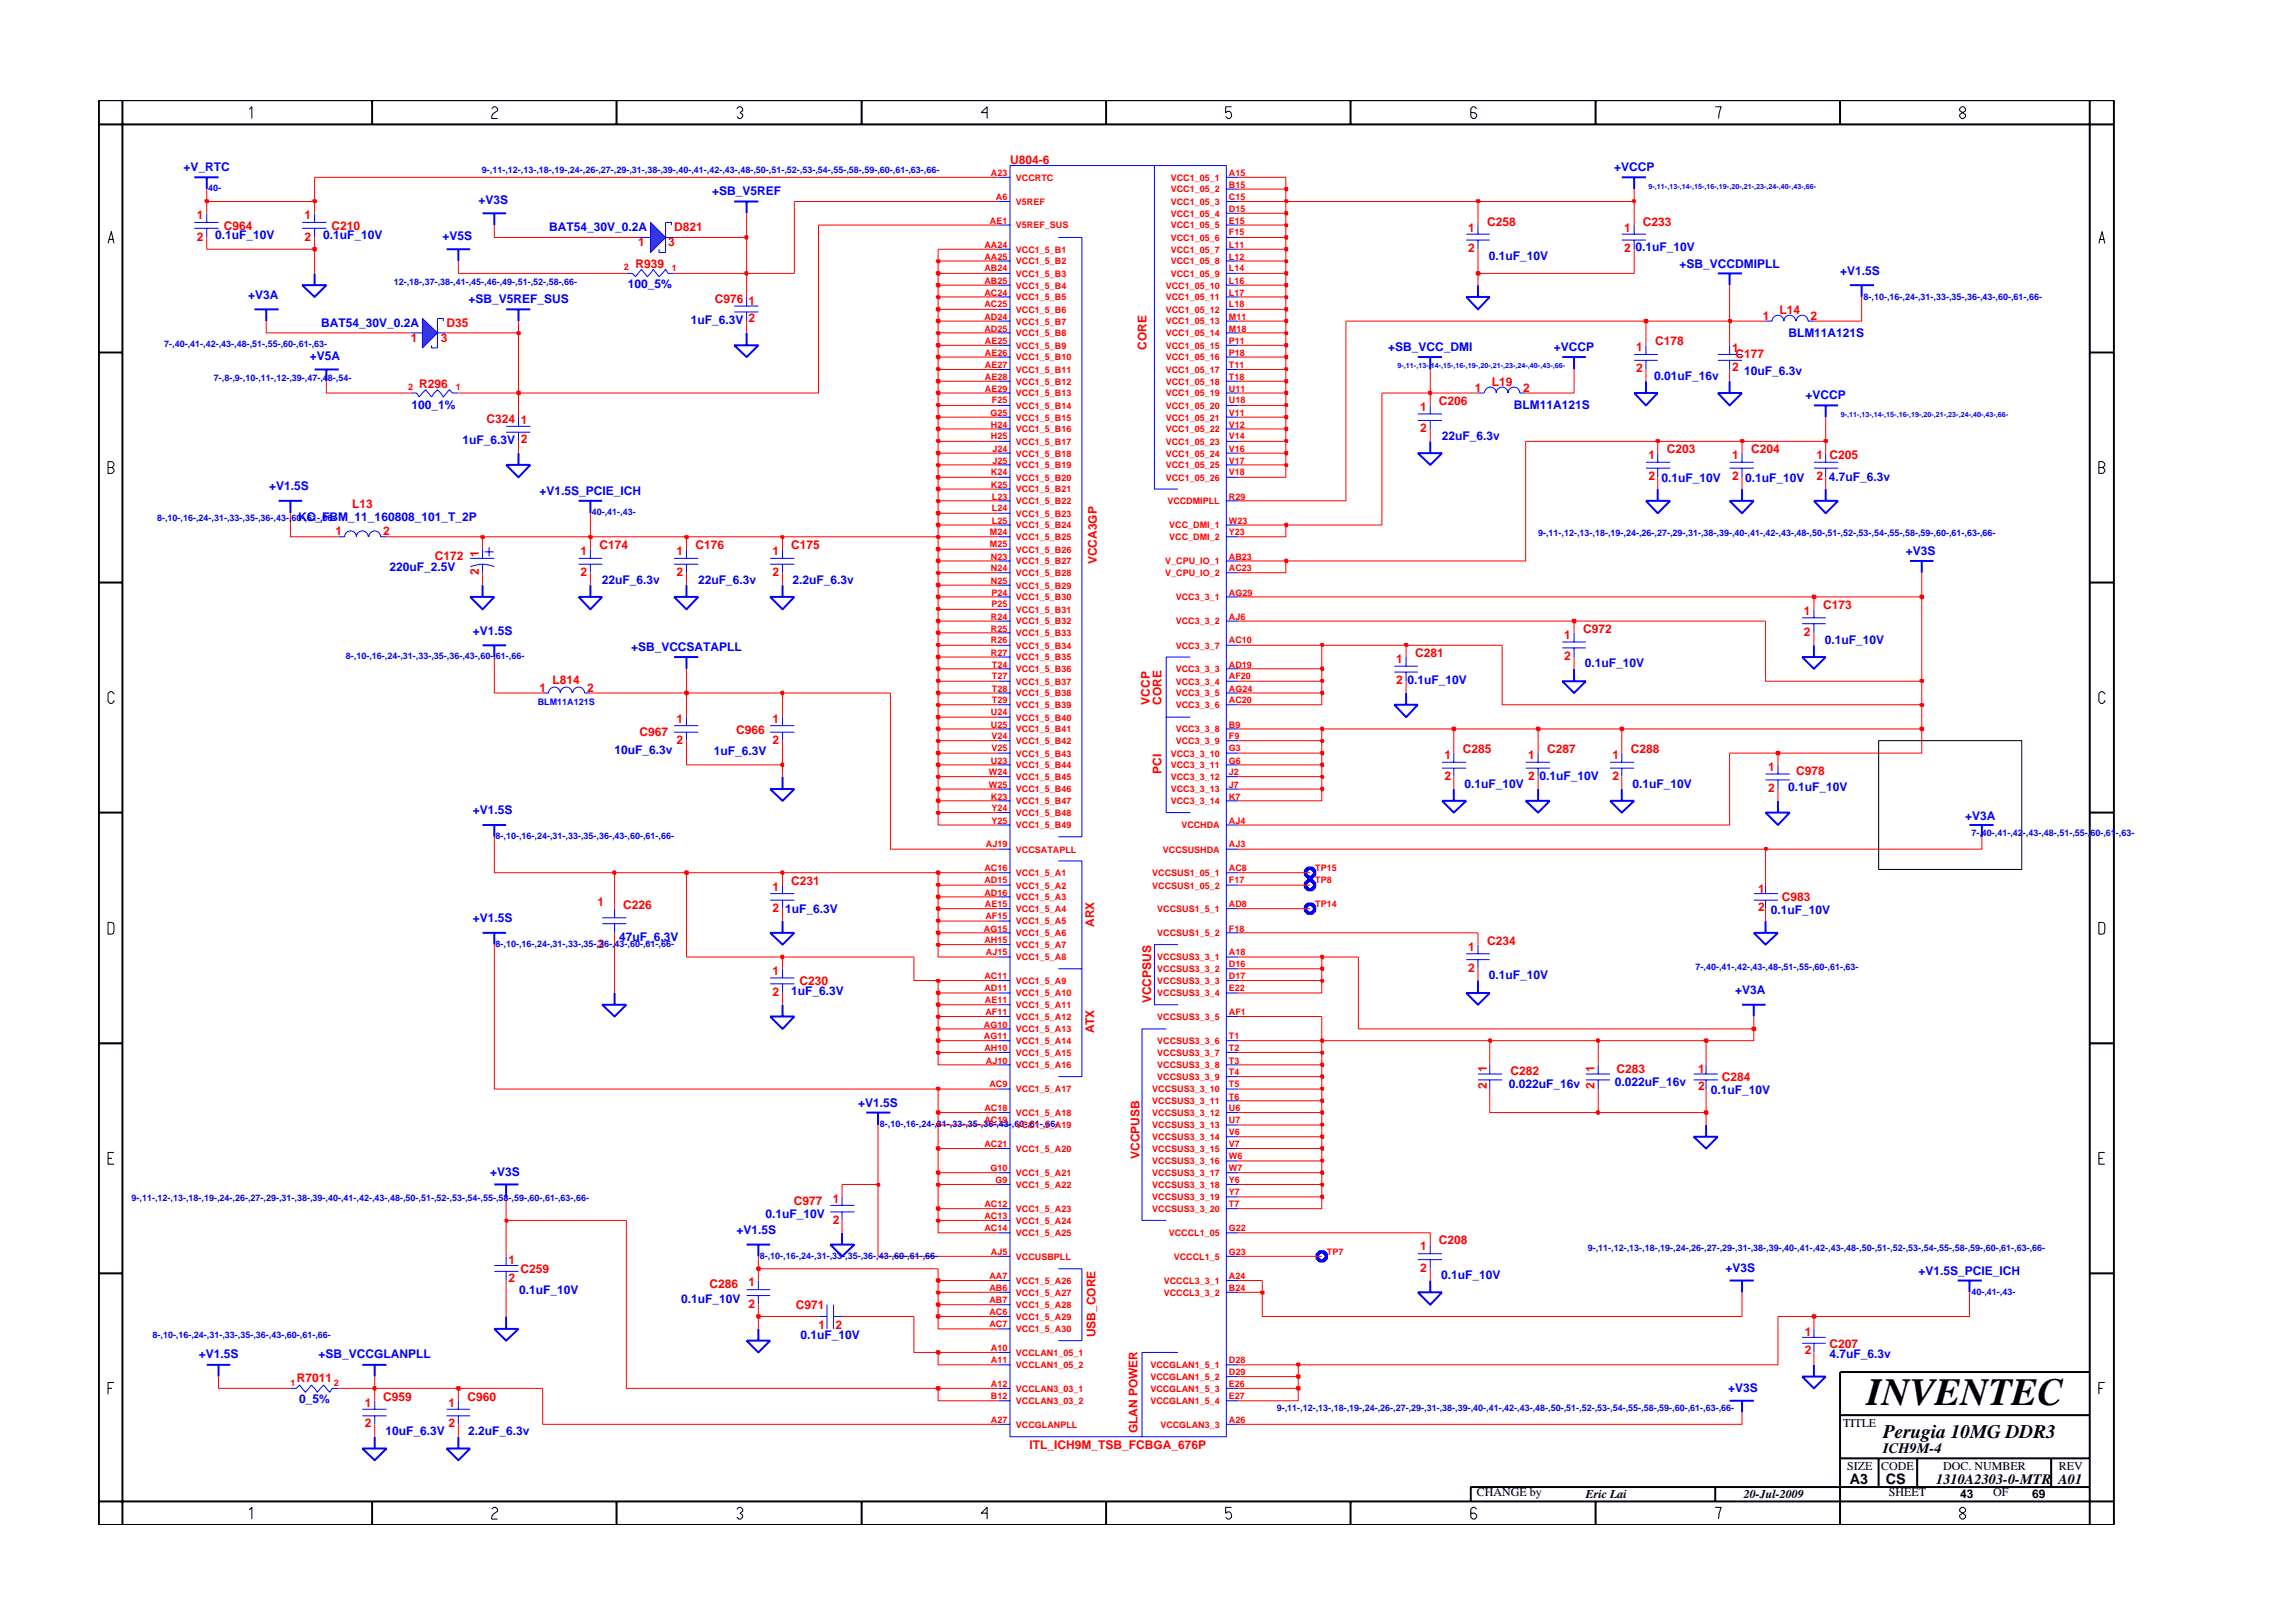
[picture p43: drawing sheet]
<svg xmlns="http://www.w3.org/2000/svg" width="297mm" height="210mm" viewBox="0 0 297 210" stroke-linecap="round" stroke-linejoin="round" font-family="sans-serif">
<defs><g id="words">
<text font-size="5" x="241.8" y="182">INVENTEC</text>
<text font-size="2.5" x="244" y="186.3">Perugia 10MG DDR3</text>
<g font-size="1.9">
<text x="244" y="188.2">ICH9M-4</text>
<text x="239.6" y="192.2">A3</text>
<text x="244.3" y="192.3">CS</text>
<text x="250.8" y="192.2">1310A2303-0-MTR A01</text>
</g>
<g font-size="1.6" fill="#00f">
<text x="23.8" y="22.2">+V_RTC</text>
<text x="209.1" y="22.2">+VCCP</text>
<text x="62" y="26.4">+V3S</text>
<text x="71.2" y="30">BAT54_30V_0.2A</text>
<text x="92.2" y="25.3">+SB_V5REF</text>
<text x="27.9" y="31">0.1uF_10V</text>
<text x="41.9" y="31">0.1uF_10V</text>
<text x="57.3" y="31.1">+V5S</text>
<text x="192.9" y="33.6">0.1uF_10V</text>
<text x="211.9" y="32.5">0.1uF_10V</text>
<text x="217.6" y="34.7">+SB_VCCDMIPLL</text>
<text x="238.4" y="35.6">+V1.5S</text>
<text x="32.2" y="38.7">+V3A</text>
<text x="60.7" y="39.3">+SB_V5REF_SUS</text>
<text x="81.3" y="37.4">100_5%</text>
<text x="40.1" y="46.7">+V5A</text>
<text x="41.6" y="42.4">BAT54_30V_0.2A</text>
<text x="89.5" y="42">1uF_6.3V 2</text>
<text x="179.8" y="45.5">+SB_VCC_DMI</text>
<text x="201.3" y="45.5">+VCCP</text>
<text x="231.7" y="43.7">BLM11A121S</text>
<text x="53.3" y="52.9">100_1%</text>
<text x="196.1" y="52.9">BLM11A121S</text>
<text x="214.3" y="49.2">0.01uF_16v</text>
<text x="225.9" y="48.5">10uF_6.3v</text>
<text x="233.9" y="51.7">+VCCP</text>
<text x="59.9" y="57.5">1uF_6.3V 2</text>
<text x="186.8" y="57">22uF_6.3v</text>
<text x="34.9" y="63.5">+V1.5S</text>
<text x="69.9" y="64.1">+V1.5S_PCIE_ICH</text>
<text x="215.3" y="62.4">0.1uF_10V</text>
<text x="226.1" y="62.4">0.1uF_10V</text>
<text x="236.9" y="62.3">4.7uF_6.3v</text>
<text x="38.6" y="67.5">KC_FBM_11_160808_101_T_2P</text>
<text x="246.9" y="71.9">+V3S</text>
<text x="50.4" y="74">220uF_2.5V</text>
<text x="78" y="75.6">22uF_6.3v</text>
<text x="90.4" y="75.6">22uF_6.3v</text>
<text x="102.7" y="75.6">2.2uF_6.3v</text>
<text x="61.3" y="82.2">+V1.5S</text>
<text x="236.4" y="83.4">0.1uF_10V</text>
<text x="81.7" y="84.4">+SB_VCCSATAPLL</text>
<text x="182.3" y="88.6">0.1uF_10V</text>
<text x="205.3" y="86.5">0.1uF_10V</text>
<text x="79.6" y="97.7">10uF_6.3v</text>
<text x="92.5" y="97.8">1uF_6.3V</text>
<text x="199.4" y="101">0.1uF_10V</text>
<text x="61.3" y="105.5">+V1.5S</text>
<text x="189.7" y="102">0.1uF_10V</text>
<text x="211.5" y="102">0.1uF_10V</text>
<text x="231.6" y="102.5">0.1uF_10V</text>
<text x="254.6" y="106.3">+V3A</text>
<text x="61.3" y="119.5">+V1.5S</text>
<text x="101.7" y="118.3">1uF_6.3V</text>
<text x="229.4" y="118.4">0.1uF_10V</text>
<text x="80.2" y="121.9">47uF_6.3V</text>
<text x="102.5" y="128.9">1uF_6.3V</text>
<text x="192.9" y="126.8">0.1uF_10V</text>
<text x="224.8" y="128.8">+V3A</text>
<text x="111.2" y="143.4">+V1.5S</text>
<text x="195.5" y="140.9">0.022uF_16v</text>
<text x="209.2" y="140.7">0.022uF_16v</text>
<text x="221.6" y="141.7">0.1uF_10V</text>
<text x="63.5" y="152.3">+V3S</text>
<text x="95.4" y="159.9">+V1.5S</text>
<text x="99.2" y="157.8">0.1uF_10V</text>
<text x="67.3" y="167.6">0.1uF_10V</text>
<text x="186.7" y="165.7">0.1uF_10V</text>
<text x="223.5" y="164.8">+V3S</text>
<text x="248.5" y="165.1">+V1.5S_PCIE_ICH</text>
<text x="88.3" y="168.8">0.1uF_10V</text>
<text x="103.7" y="173.5">0.1uF_10V</text>
<text x="25.7" y="176">+V1.5S</text>
<text x="41.3" y="176">+SB_VCCGLANPLL</text>
<text x="237" y="176">4.7uF_6.3v</text>
<text x="38.8" y="181.8">0_5%</text>
<text x="49.9" y="185.9">10uF_6.3V</text>
<text x="60.7" y="185.9">2.2uF_6.3v</text>
<text x="223.9" y="180.3">+V3S</text>
</g>
<g font-size="1.6" fill="#f00">
<text x="130.8" y="21.2">U804-6</text>
<text x="25.5" y="28.4">1</text>
<text x="29" y="29.7">C964</text>
<text x="39.5" y="28.4">1</text>
<text x="43" y="29.7">C210</text>
<text x="87.3" y="30">D821</text>
<text x="192.6" y="29.2">C258</text>
<text x="212.8" y="29.2">C233</text>
<text x="25.5" y="31.2">2</text>
<text x="39.5" y="31.2">2</text>
<text x="82.3" y="34.7">R939</text>
<text x="82.7" y="31.9">1</text>
<text x="86.6" y="31.9">3</text>
<text x="190.2" y="30">1</text>
<text x="190.2" y="32.7">2</text>
<text x="210.4" y="30">1</text>
<text x="210.4" y="32.7">2</text>
<text x="92.6" y="39.3">C976</text>
<text x="97" y="39.5">1</text>
<text x="228.4" y="41.4">1</text>
<text x="230.5" y="40.7">L14</text>
<text x="234.6" y="41.4">2</text>
<text x="53.2" y="44.3">1</text>
<text x="57.1" y="44.3">3</text>
<text x="57.9" y="42.4">D35</text>
<text x="148.5" y="45.3" transform="rotate(-90 148.5 45.3)">CORE</text>
<text x="211.9" y="45.5">1</text>
<text x="214.4" y="44.7">C178</text>
<text x="224.4" y="45.7">1</text>
<text x="224.8" y="46.4">C177</text>
<text x="54.3" y="50.2">R296</text>
<text x="184" y="53.3">1</text>
<text x="186.4" y="52.5">C206</text>
<text x="191" y="50.7">1</text>
<text x="193.3" y="50">L19</text>
<text x="197.3" y="50.7">2</text>
<text x="211.9" y="48.2">2</text>
<text x="224.4" y="48">2</text>
<text x="63" y="54.8">C324</text>
<text x="67.5" y="55">1</text>
<text x="184" y="56">2</text>
<text x="213.5" y="59.5">1</text>
<text x="215.9" y="58.7">C203</text>
<text x="224.4" y="59.5">1</text>
<text x="226.9" y="58.7">C204</text>
<text x="235.3" y="59.5">1 C205</text>
<text x="45.6" y="65.8">L13</text>
<text x="213.5" y="62.2">2</text>
<text x="224.4" y="62.2">2</text>
<text x="235.3" y="62.2">2</text>
<text x="43.5" y="69.4">1</text>
<text x="49.6" y="69.4">2</text>
<text x="75.2" y="71.9">1</text>
<text x="77.7" y="71.1">C174</text>
<text x="87.6" y="71.9">1</text>
<text x="90.1" y="71.1">C176</text>
<text x="100.1" y="71.9">1</text>
<text x="102.5" y="71.1">C175</text>
<text x="56.3" y="72.6">C172</text>
<text x="62" y="74.6" transform="rotate(-90 62 74.6)">2</text>
<text x="62" y="72.2" transform="rotate(-90 62 72.2)">1</text>
<text x="75.2" y="74.6">2</text>
<text x="87.6" y="74.6">2</text>
<text x="100.1" y="74.6">2</text>
<text x="142.1" y="73.1" transform="rotate(-90 142.1 73.1)">VCCA3GP</text>
<text x="202.6" y="82.7">1</text>
<text x="205.1" y="82">C972</text>
<text x="233.7" y="79.7">1</text>
<text x="233.7" y="82.4">2</text>
<text x="236.2" y="78.9">C173</text>
<text x="69.9" y="89.6">1</text>
<text x="71.6" y="88.6">L814</text>
<text x="76.1" y="89.6">2</text>
<text x="180.9" y="85.9">1</text>
<text x="180.9" y="88.6">2</text>
<text x="183.3" y="85.1">C281</text>
<text x="202.6" y="85.5">2</text>
<text x="82.8" y="95.4">C967</text>
<text x="87.6" y="93.7">1</text>
<text x="95.4" y="95.1">C966</text>
<text x="100.1" y="93.7">1</text>
<text x="149" y="91.3" transform="rotate(-90 149 91.3)">VCCP</text>
<text x="150.5" y="91.3" transform="rotate(-90 150.5 91.3)">CORE</text>
<text x="87.6" y="96.4">2</text>
<text x="100.1" y="96.4">2</text>
<text x="150.5" y="100.3" transform="rotate(-90 150.5 100.3)">PCI</text>
<text x="187.1" y="98.3">1</text>
<text x="187.1" y="101">2</text>
<text x="189.5" y="97.5">C285</text>
<text x="198" y="101">2</text>
<text x="198" y="98.3">1</text>
<text x="200.4" y="97.5">C287</text>
<text x="208.9" y="98.3">1</text>
<text x="208.9" y="101">2</text>
<text x="211.3" y="97.5">C288</text>
<text x="229" y="99.9">1</text>
<text x="232.7" y="100.3">C978</text>
<text x="229" y="102.6">2</text>
<text x="77.4" y="117.4">1</text>
<text x="80.7" y="117.8">C226</text>
<text x="100.1" y="115.4">1</text>
<text x="100.1" y="118.1">2</text>
<text x="102.5" y="114.6">C231</text>
<text x="227.8" y="115.7">1</text>
<text x="227.8" y="118">2</text>
<text x="230.8" y="116.7">C983</text>
<text x="77.4" y="122.8">2</text>
<text x="141.8" y="120.1" transform="rotate(-90 141.8 120.1)">ARX</text>
<text x="190.2" y="123.2">1</text>
<text x="190.2" y="125.9">2</text>
<text x="192.6" y="122.4">C234</text>
<text x="100.1" y="126.3">1</text>
<text x="100.1" y="129">2</text>
<text x="103.6" y="127.6">C230</text>
<text x="149.1" y="130" transform="rotate(-90 149.1 130)">VCCPSUS</text>
<text x="141.8" y="133.9" transform="rotate(-90 141.8 133.9)">ATX</text>
<text x="192.6" y="141.1" transform="rotate(-90 192.6 141.1)">2</text>
<text x="192.6" y="138.8" transform="rotate(-90 192.6 138.8)">1</text>
<text x="195.7" y="139.3">C282</text>
<text x="206.6" y="141.1" transform="rotate(-90 206.6 141.1)">2</text>
<text x="206.6" y="138.8" transform="rotate(-90 206.6 138.8)">1</text>
<text x="209.4" y="139">C283</text>
<text x="220" y="141.3">2</text>
<text x="220" y="139">1</text>
<text x="223.1" y="140">C284</text>
<text x="107.9" y="155.8">1</text>
<text x="147.6" y="150.1" transform="rotate(-90 147.6 150.1)">VCCPUSB</text>
<text x="102.8" y="156.1">C977</text>
<text x="107.9" y="158.5">2</text>
<text x="184" y="162">1</text>
<text x="186.4" y="161.2">C208</text>
<text x="65.9" y="163.8">1</text>
<text x="65.9" y="166.1">2</text>
<text x="67.4" y="164.9">C259</text>
<text x="91.9" y="166.9">C286</text>
<text x="97" y="166.7">1</text>
<text x="184" y="164.8">2</text>
<text x="97" y="169.4">2</text>
<text x="103.1" y="169.6">C971</text>
<text x="106" y="172.2">1</text>
<text x="108.2" y="172.2">2</text>
<text x="141.9" y="173.3" transform="rotate(-90 141.9 173.3)">USB_CORE</text>
<text x="233.8" y="173.1">1</text>
<text x="38.5" y="179.1">R7011</text>
<text x="233.8" y="175.5">2</text>
<text x="237" y="174.6">C207</text>
<text x="47.3" y="182.2">1</text>
<text x="47.3" y="184.9">2</text>
<text x="49.6" y="181.4">C959</text>
<text x="58.1" y="182.2">1</text>
<text x="58.1" y="184.9">2</text>
<text x="60.6" y="181.4">C960</text>
<text x="147.3" y="185.7" transform="rotate(-90 147.3 185.7)">GLAN POWER</text>
<text x="133.4" y="187.6">ITL_ICH9M_TSB_FCBGA_676P</text>
</g>
<g font-size="1.6">
<text x="238.7" y="184.8">TITLE</text>
<text x="239.3" y="190.4">SIZE</text>
<text x="243.7" y="190.4">CODE</text>
<text x="251.7" y="190.4">DOC. NUMBER</text>
<text x="266.7" y="190.4">REV</text>
<text x="191.3" y="193.9">CHANGE by</text>
<text x="205.4" y="194.1">Eric Lai</text>
<text x="225.9" y="194.1">20-Jul-2009</text>
<text x="244.7" y="193.9">SHEET</text>
<text x="253.9" y="194.1">43</text>
<text x="258.2" y="193.9">OF</text>
<text x="263.3" y="194.1">69</text>
</g>
<g font-size="1.2" fill="#00f">
<text x="62.4" y="22.4">9-,11-,12-,13-,18-,19-,24-,26-,27-,29-,31-,38-,39-,40-,41-,42-,43-,48-,50-,51-,52-,53-,54-,55-,58-,59-,60-,61-,63-,66-</text>
<text x="27" y="24.8">40-</text>
<text x="51" y="37">12-,18-,37-,38-,41-,45-,46-,49-,51-,52-,58-,66-</text>
<text x="241.4" y="38.8">8-,10-,16-,24-,31-,33-,35-,36-,43-,60-,61-,66-</text>
<text x="21.3" y="44.9">7-,40-,41-,42-,43-,48-,51-,55-,60-,61-,63-</text>
<text x="27.7" y="49.4">7-,8-,9-,10-,11-,12-,39-,47-,48-,54-</text>
<text x="20.3" y="67.5">8-,10-,16-,24-,31-,33-,35-,36-,43-,60-,61-,66-</text>
<text x="76.7" y="66.8">40-,41-,43-</text>
<text x="199.2" y="69.4">9-,11-,12-,13-,18-,19-,24-,26-,27-,29-,31-,38-,39-,40-,41-,42-,43-,48-,50-,51-,52-,53-,54-,55-,58-,59-,60-,61-,63-,66-</text>
<text x="44.8" y="85.3">8-,10-,16-,24-,31-,33-,35-,36-,43-,60-,61-,66-</text>
<text x="69.7" y="91.3">BLM11A121S</text>
<text x="64.2" y="108.7">8-,10-,16-,24-,31-,33-,35-,36-,43-,60-,61-,66-</text>
<text x="255.4" y="108.3">7-,40-,41-,42-,43-,48-,51-,55-,60-,61-,63-</text>
<text x="64.2" y="122.7">8-,10-,16-,24-,31-,33-,35-,36-,43-,60-,61-,66-</text>
<text x="219.7" y="125.6">7-,40-,41-,42-,43-,48-,51-,55-,60-,61-,63-</text>
<text x="114" y="146">8-,10-,16-,24-,31-,33-,35-,36-,43-,60-,61-,66-</text>
<text x="17" y="155.6">9-,11-,12-,13-,18-,19-,24-,26-,27-,29-,31-,38-,39-,40-,41-,42-,43-,48-,50-,51-,52-,53-,54-,55-,58-,59-,60-,61-,63-,66-</text>
<text x="98.4" y="163.1">8-,10-,16-,24-,31-,33-,35-,36-,43-,60-,61-,66-</text>
<text x="205.7" y="162.1">9-,11-,12-,13-,18-,19-,24-,26-,27-,29-,31-,38-,39-,40-,41-,42-,43-,48-,50-,51-,52-,53-,54-,55-,58-,59-,60-,61-,63-,66-</text>
<text x="255.4" y="167.8">40-,41-,43-</text>
<text x="19.8" y="173.4">8-,10-,16-,24-,31-,33-,35-,36-,43-,60-,61-,66-</text>
<text x="165.4" y="182.8">9-,11-,12-,13-,18-,19-,24-,26-,27-,29-,31-,38-,39-,40-,41-,42-,43-,48-,50-,51-,52-,53-,54-,55-,58-,59-,60-,61-,63-,66-</text>
</g>
<g font-size="1.2" fill="#f00">
<text x="128.4" y="22.8">A23</text>
<text x="131.6" y="23.4">VCCRTC</text>
<text x="151.7" y="23.4">VCC1_05_1</text>
<text x="159.2" y="22.8">A15</text>
<text x="128.2" y="29">AE1</text>
<text x="129" y="25.9">A6</text>
<text x="131.6" y="26.5">V5REF</text>
<text x="131.6" y="29.6">V5REF_SUS</text>
<text x="151.7" y="29.6">VCC1_05_5</text>
<text x="151.7" y="24.9">VCC1_05_2</text>
<text x="151.7" y="26.5">VCC1_05_3</text>
<text x="151.7" y="28.1">VCC1_05_4</text>
<text x="159.2" y="29">E15</text>
<text x="159.2" y="24.3">B15</text>
<text x="159.2" y="25.9">C15</text>
<text x="159.2" y="27.5">D15</text>
<text x="80.8" y="35">2</text>
<text x="87" y="35.1">1</text>
<text x="127.5" y="35.2">AB24</text>
<text x="127.5" y="33.6">AA25</text>
<text x="127.5" y="32.1">AA24</text>
<text x="131.6" y="35.9">VCC1_5_B3</text>
<text x="131.6" y="34.3">VCC1_5_B2</text>
<text x="131.6" y="32.7">VCC1_5_B1</text>
<text x="151.7" y="31.2">VCC1_05_6</text>
<text x="151.7" y="32.7">VCC1_05_7</text>
<text x="151.7" y="34.2">VCC1_05_8</text>
<text x="151.7" y="35.9">VCC1_05_9</text>
<text x="159.2" y="30.5">F15</text>
<text x="159.2" y="32.1">L11</text>
<text x="159.2" y="33.6">L12</text>
<text x="159.2" y="35.2">L14</text>
<text x="127.5" y="38.3">AC24</text>
<text x="127.5" y="39.8">AC25</text>
<text x="127.5" y="41.4">AD24</text>
<text x="127.5" y="36.8">AB25</text>
<text x="131.6" y="38.9">VCC1_5_B5</text>
<text x="131.6" y="40.5">VCC1_5_B6</text>
<text x="131.6" y="37.4">VCC1_5_B4</text>
<text x="151" y="38.9">VCC1_05_11</text>
<text x="151" y="40.5">VCC1_05_12</text>
<text x="151" y="37.4">VCC1_05_10</text>
<text x="159.2" y="38.3">L17</text>
<text x="159.2" y="39.8">L18</text>
<text x="159.2" y="41.4">M11</text>
<text x="159.2" y="36.8">L16</text>
<text x="127.5" y="43">AD25</text>
<text x="127.6" y="47.6">AE27</text>
<text x="127.6" y="44.6">AE25</text>
<text x="127.6" y="46.1">AE26</text>
<text x="131.6" y="42">VCC1_5_B7</text>
<text x="131.6" y="43.6">VCC1_5_B8</text>
<text x="131.6" y="45.2">VCC1_5_B9</text>
<text x="131.6" y="46.7">VCC1_5_B10</text>
<text x="151" y="42">VCC1_05_13</text>
<text x="151" y="43.6">VCC1_05_14</text>
<text x="151" y="45.2">VCC1_05_15</text>
<text x="151" y="46.7">VCC1_05_16</text>
<text x="159.2" y="43">M18</text>
<text x="159.2" y="44.6">P11</text>
<text x="159.2" y="46.1">P18</text>
<text x="159.2" y="47.6">T11</text>
<text x="52.9" y="50.6">2</text>
<text x="59.1" y="50.6">1</text>
<text x="127.6" y="49.2">AE28</text>
<text x="127.6" y="50.7">AE29</text>
<text x="128.3" y="53.9">G25</text>
<text x="128.5" y="52.3">F25</text>
<text x="131.6" y="48.3">VCC1_5_B11</text>
<text x="131.6" y="49.8">VCC1_5_B12</text>
<text x="131.6" y="51.4">VCC1_5_B13</text>
<text x="131.6" y="53">VCC1_5_B14</text>
<text x="151" y="48.3">VCC1_05_17</text>
<text x="151" y="49.8">VCC1_05_18</text>
<text x="151" y="51.4">VCC1_05_19</text>
<text x="151" y="53">VCC1_05_20</text>
<text x="159.2" y="49.2">T18</text>
<text x="159.2" y="50.7">U11</text>
<text x="159.2" y="52.3">U18</text>
<text x="159.2" y="53.9">V11</text>
<text x="128.4" y="55.4">H24</text>
<text x="128.4" y="56.9">H25</text>
<text x="128.6" y="58.5">J24</text>
<text x="131.6" y="54.5">VCC1_5_B15</text>
<text x="131.6" y="56">VCC1_5_B16</text>
<text x="131.6" y="57.6">VCC1_5_B17</text>
<text x="131.6" y="59.1">VCC1_5_B18</text>
<text x="151" y="54.5">VCC1_05_21</text>
<text x="151" y="56">VCC1_05_22</text>
<text x="151" y="57.6">VCC1_05_23</text>
<text x="151" y="59.1">VCC1_05_24</text>
<text x="159.2" y="55.4">V12</text>
<text x="159.2" y="56.9">V14</text>
<text x="159.2" y="58.5">V16</text>
<text x="128.4" y="61.6">K24</text>
<text x="128.4" y="63.2">K25</text>
<text x="128.5" y="64.7">L23</text>
<text x="128.6" y="60.1">J25</text>
<text x="131.6" y="60.7">VCC1_5_B19</text>
<text x="131.6" y="62.3">VCC1_5_B20</text>
<text x="131.6" y="63.8">VCC1_5_B21</text>
<text x="131.6" y="65.3">VCC1_5_B22</text>
<text x="151" y="60.7">VCC1_05_25</text>
<text x="151" y="62.3">VCC1_05_26</text>
<text x="151.2" y="65.3">VCCDMIPLL</text>
<text x="159.2" y="60.1">V17</text>
<text x="159.2" y="61.6">V18</text>
<text x="159.2" y="64.7">R29</text>
<text x="128.2" y="70.9">M25</text>
<text x="128.2" y="69.4">M24</text>
<text x="128.5" y="66.2">L24</text>
<text x="128.5" y="67.8">L25</text>
<text x="131.6" y="66.9">VCC1_5_B23</text>
<text x="131.6" y="68.5">VCC1_5_B24</text>
<text x="131.6" y="70">VCC1_5_B25</text>
<text x="131.6" y="71.6">VCC1_5_B26</text>
<text x="151.5" y="68.5">VCC_DMI_1</text>
<text x="151.5" y="70">VCC_DMI_2</text>
<text x="159.2" y="67.8">W23</text>
<text x="159.2" y="69.4">Y23</text>
<text x="128.4" y="72.5">N23</text>
<text x="128.4" y="74">N24</text>
<text x="128.4" y="75.6">N25</text>
<text x="128.4" y="77.2">P24</text>
<text x="131.6" y="73.1">VCC1_5_B27</text>
<text x="131.6" y="74.6">VCC1_5_B28</text>
<text x="131.6" y="76.2">VCC1_5_B29</text>
<text x="131.6" y="77.8">VCC1_5_B30</text>
<text x="151" y="73.1">V_CPU_IO_1</text>
<text x="151" y="74.6">V_CPU_IO_2</text>
<text x="152.3" y="77.8">VCC3_3_1</text>
<text x="159.2" y="72.5">AB23</text>
<text x="159.2" y="74">AC23</text>
<text x="159.2" y="77.2">AG29</text>
<text x="128.4" y="80.3">R24</text>
<text x="128.4" y="81.8">R25</text>
<text x="128.4" y="83.3">R26</text>
<text x="128.4" y="78.7">P25</text>
<text x="131.6" y="79.4">VCC1_5_B31</text>
<text x="131.6" y="80.9">VCC1_5_B32</text>
<text x="131.6" y="82.4">VCC1_5_B33</text>
<text x="152.3" y="80.9">VCC3_3_2</text>
<text x="159.2" y="83.3">AC10</text>
<text x="159.2" y="80.3">AJ6</text>
<text x="128.4" y="84.9">R27</text>
<text x="128.5" y="86.5">T24</text>
<text x="128.5" y="88">T27</text>
<text x="128.5" y="89.6">T28</text>
<text x="131.6" y="87.1">VCC1_5_B36</text>
<text x="131.6" y="88.7">VCC1_5_B37</text>
<text x="131.6" y="84">VCC1_5_B34</text>
<text x="131.6" y="85.6">VCC1_5_B35</text>
<text x="152.3" y="84">VCC3_3_7</text>
<text x="152.3" y="87.1">VCC3_3_3</text>
<text x="152.3" y="88.7">VCC3_3_4</text>
<text x="159.2" y="86.5">AD19</text>
<text x="159.2" y="88">AF20</text>
<text x="159.2" y="89.6">AG24</text>
<text x="128.4" y="92.7">U24</text>
<text x="128.4" y="94.3">U25</text>
<text x="128.4" y="95.8">V24</text>
<text x="128.5" y="91.1">T29</text>
<text x="131.6" y="90.2">VCC1_5_B38</text>
<text x="131.6" y="91.7">VCC1_5_B39</text>
<text x="131.6" y="93.3">VCC1_5_B40</text>
<text x="131.6" y="94.9">VCC1_5_B41</text>
<text x="152.3" y="90.2">VCC3_3_5</text>
<text x="152.3" y="91.7">VCC3_3_6</text>
<text x="152.3" y="94.9">VCC3_3_8</text>
<text x="159.2" y="91.1">AC20</text>
<text x="159.2" y="94.3">B9</text>
<text x="159.2" y="95.8">F9</text>
<text x="128.1" y="100.4">W24</text>
<text x="128.4" y="98.9">U23</text>
<text x="128.4" y="97.3">V25</text>
<text x="131.6" y="101.1">VCC1_5_B45</text>
<text x="131.6" y="96.4">VCC1_5_B42</text>
<text x="131.6" y="98">VCC1_5_B43</text>
<text x="131.6" y="99.5">VCC1_5_B44</text>
<text x="151.7" y="98">VCC3_3_10</text>
<text x="151.7" y="99.5">VCC3_3_11</text>
<text x="151.7" y="101.1">VCC3_3_12</text>
<text x="152.3" y="96.4">VCC3_3_9</text>
<text x="159.2" y="97.3">G3</text>
<text x="159.2" y="98.9">G6</text>
<text x="159.2" y="100.4">J2</text>
<text x="128.1" y="102.1">W25</text>
<text x="128.4" y="103.6">K23</text>
<text x="128.4" y="105.1">Y24</text>
<text x="128.4" y="106.7">Y25</text>
<text x="131.6" y="102.7">VCC1_5_B46</text>
<text x="131.6" y="104.2">VCC1_5_B47</text>
<text x="131.6" y="105.7">VCC1_5_B48</text>
<text x="131.6" y="107.3">VCC1_5_B49</text>
<text x="151.7" y="102.7">VCC3_3_13</text>
<text x="151.7" y="104.2">VCC3_3_14</text>
<text x="153" y="107.3">VCCHDA</text>
<text x="159.2" y="106.7">AJ4</text>
<text x="159.2" y="102.1">J7</text>
<text x="159.2" y="103.6">K7</text>
<text x="127.5" y="112.9">AC16</text>
<text x="127.7" y="109.8">AJ19</text>
<text x="131.6" y="113.5">VCC1_5_A1</text>
<text x="131.6" y="110.4">VCCSATAPLL</text>
<text x="149.3" y="113.5">VCCSUS1_05_1</text>
<text x="150.6" y="110.4">VCCSUSHDA</text>
<text x="159.2" y="109.8">AJ3</text>
<text x="159.2" y="112.9">AC8</text>
<text x="170.4" y="112.9">TP15</text>
<text x="127.5" y="116">AD16</text>
<text x="127.5" y="114.4">AD15</text>
<text x="127.6" y="117.5">AE15</text>
<text x="127.7" y="119.1">AF15</text>
<text x="131.6" y="116.6">VCC1_5_A3</text>
<text x="131.6" y="118.2">VCC1_5_A4</text>
<text x="131.6" y="119.8">VCC1_5_A5</text>
<text x="131.6" y="115.1">VCC1_5_A2</text>
<text x="149.3" y="115.1">VCCSUS1_05_2</text>
<text x="149.9" y="118.2">VCCSUS1_5_1</text>
<text x="159.2" y="117.5">AD8</text>
<text x="159.2" y="114.4">F17</text>
<text x="170.4" y="117.5">TP14</text>
<text x="170.4" y="114.4">TP8</text>
<text x="127.5" y="120.7">AG15</text>
<text x="127.5" y="122.2">AH15</text>
<text x="127.7" y="123.7">AJ15</text>
<text x="131.6" y="121.3">VCC1_5_A6</text>
<text x="131.6" y="122.8">VCC1_5_A7</text>
<text x="131.6" y="124.4">VCC1_5_A8</text>
<text x="149.9" y="125.9">VCCSUS3_3_2</text>
<text x="149.9" y="121.3">VCCSUS1_5_2</text>
<text x="149.9" y="124.4">VCCSUS3_3_1</text>
<text x="159.2" y="125.3">D16</text>
<text x="159.2" y="120.7">F18</text>
<text x="159.2" y="123.7">A18</text>
<text x="127.5" y="126.9">AC11</text>
<text x="127.5" y="128.4">AD11</text>
<text x="127.6" y="130">AE11</text>
<text x="127.7" y="131.5">AF11</text>
<text x="131.6" y="127.5">VCC1_5_A9</text>
<text x="131.6" y="129.1">VCC1_5_A10</text>
<text x="131.6" y="130.6">VCC1_5_A11</text>
<text x="149.9" y="127.5">VCCSUS3_3_3</text>
<text x="149.9" y="129.1">VCCSUS3_3_4</text>
<text x="159.2" y="126.9">D17</text>
<text x="159.2" y="128.4">E22</text>
<text x="159.2" y="131.5">AF1</text>
<text x="127.5" y="133.1">AG10</text>
<text x="127.5" y="134.6">AG11</text>
<text x="127.5" y="136.2">AH10</text>
<text x="127.7" y="137.8">AJ10</text>
<text x="131.6" y="135.3">VCC1_5_A14</text>
<text x="131.6" y="136.8">VCC1_5_A15</text>
<text x="131.6" y="132.1">VCC1_5_A12</text>
<text x="131.6" y="133.7">VCC1_5_A13</text>
<text x="149.9" y="132.1">VCCSUS3_3_5</text>
<text x="149.9" y="135.3">VCCSUS3_3_6</text>
<text x="149.9" y="136.8">VCCSUS3_3_7</text>
<text x="159.2" y="137.8">T3</text>
<text x="159.2" y="134.6">T1</text>
<text x="159.2" y="136.2">T2</text>
<text x="127.5" y="144">AC18</text>
<text x="128.2" y="140.8">AC9</text>
<text x="131.6" y="138.4">VCC1_5_A16</text>
<text x="131.6" y="141.5">VCC1_5_A17</text>
<text x="149.3" y="141.5">VCCSUS3_3_10</text>
<text x="149.3" y="143">VCCSUS3_3_11</text>
<text x="149.9" y="139.9">VCCSUS3_3_9</text>
<text x="149.9" y="138.4">VCCSUS3_3_8</text>
<text x="159.2" y="139.3">T4</text>
<text x="159.2" y="140.8">T5</text>
<text x="159.2" y="142.4">T6</text>
<text x="159.2" y="144">U6</text>
<text x="127.5" y="145.5">AC19</text>
<text x="127.5" y="148.6">AC21</text>
<text x="131.6" y="144.6">VCC1_5_A18</text>
<text x="131.6" y="146.2">VCC1_5_A19</text>
<text x="131.6" y="149.2">VCC1_5_A20</text>
<text x="149.3" y="144.6">VCCSUS3_3_12</text>
<text x="149.3" y="146.2">VCCSUS3_3_13</text>
<text x="149.3" y="147.7">VCCSUS3_3_14</text>
<text x="149.3" y="149.2">VCCSUS3_3_15</text>
<text x="159.2" y="145.5">U7</text>
<text x="159.2" y="147.1">V6</text>
<text x="159.2" y="148.6">V7</text>
<text x="128.3" y="151.7">G10</text>
<text x="128.9" y="153.3">G9</text>
<text x="131.6" y="152.4">VCC1_5_A21</text>
<text x="131.6" y="153.9">VCC1_5_A22</text>
<text x="149.3" y="152.4">VCCSUS3_3_17</text>
<text x="149.3" y="153.9">VCCSUS3_3_18</text>
<text x="149.3" y="155.5">VCCSUS3_3_19</text>
<text x="149.3" y="150.8">VCCSUS3_3_16</text>
<text x="159.2" y="151.8">W7</text>
<text x="159.2" y="153.3">Y6</text>
<text x="159.2" y="154.8">Y7</text>
<text x="159.2" y="150.1">W6</text>
<text x="127.5" y="159.5">AC14</text>
<text x="127.5" y="156.4">AC12</text>
<text x="127.5" y="157.9">AC13</text>
<text x="131.6" y="158.5">VCC1_5_A24</text>
<text x="131.6" y="160.1">VCC1_5_A25</text>
<text x="131.6" y="157">VCC1_5_A23</text>
<text x="149.3" y="157">VCCSUS3_3_20</text>
<text x="151.4" y="160.1">VCCCL1_05</text>
<text x="159.2" y="156.4">T7</text>
<text x="159.2" y="159.5">G22</text>
<text x="128.2" y="165.7">AA7</text>
<text x="128.2" y="167.2">AB6</text>
<text x="128.4" y="162.6">AJ5</text>
<text x="131.6" y="166.3">VCC1_5_A26</text>
<text x="131.6" y="167.9">VCC1_5_A27</text>
<text x="131.6" y="163.2">VCCUSBPLL</text>
<text x="150.8" y="166.3">VCCCL3_3_1</text>
<text x="150.8" y="167.9">VCCCL3_3_2</text>
<text x="152.1" y="163.2">VCCCL1_5</text>
<text x="159.2" y="162.6">G23</text>
<text x="159.2" y="165.7">A24</text>
<text x="159.2" y="167.2">B24</text>
<text x="171.9" y="162.6">TP7</text>
<text x="128.2" y="168.9">AB7</text>
<text x="128.2" y="170.4">AC6</text>
<text x="128.2" y="171.9">AC7</text>
<text x="131.6" y="169.5">VCC1_5_A28</text>
<text x="131.6" y="171">VCC1_5_A29</text>
<text x="131.6" y="172.6">VCC1_5_A30</text>
<text x="37.6" y="179.5">1</text>
<text x="43.2" y="179.5">2</text>
<text x="128.4" y="175">A10</text>
<text x="128.4" y="176.6">A11</text>
<text x="128.4" y="179.7">A12</text>
<text x="131.6" y="175.6">VCCLAN1_05_1</text>
<text x="131.6" y="177.3">VCCLAN1_05_2</text>
<text x="149" y="177.2">VCCGLAN1_5_1</text>
<text x="149" y="178.8">VCCGLAN1_5_2</text>
<text x="159.2" y="176.6">D28</text>
<text x="159.2" y="178.2">D29</text>
<text x="159.2" y="179.7">E26</text>
<text x="128.4" y="184.3">A27</text>
<text x="128.4" y="181.2">B12</text>
<text x="131.6" y="185">VCCGLANPLL</text>
<text x="131.6" y="180.3">VCCLAN3_03_1</text>
<text x="131.6" y="181.9">VCCLAN3_03_2</text>
<text x="149" y="180.3">VCCGLAN1_5_3</text>
<text x="149" y="181.9">VCCGLAN1_5_4</text>
<text x="150.3" y="185">VCCGLAN3_3</text>
<text x="159.2" y="181.2">E27</text>
<text x="159.2" y="184.3">A26</text>
</g>
<g font-size=".9" fill="#00f">
<text x="213.6" y="24.5">9-,11-,13-,14-,15-,16-,19-,20-,21-,23-,24-,40-,43-,66-</text>
<text x="181" y="47.6">9-,11-,13-,14-,15-,16-,19-,20-,21-,23-,24-,40-,43-,66-</text>
<text x="238.4" y="54.1">9-,11-,13-,14-,15-,16-,19-,20-,21-,23-,24-,40-,43-,66-</text>
</g>
</g></defs>
<path d="M25.2 23h3.1M26.8 23v1.5M183.7 46.3h3.1M185.3 46.3v1.6M87.3 77.3h3.2l-1.6 1.6zM88.9 75.8v1.5M180.6 91.3h3.1l-1.6 1.6zM182.1 89.8v1.5M233.5 178.3h3l-1.5 1.6zM235 176.8v1.5" fill="none" stroke="#00f" stroke-width=".25"/>
<path d="M82.7 30.8h1.6M86.2 30.8h1.1M86.2 28.8v3.9M99.8 72.3h3.1M99.8 73.1h3.1M101.4 71.1v1.2M101.4 73.1v1.1M99.8 115.8h3.1M99.8 116.6h3.1M101.4 114.7v1.1M101.4 116.6v1.1" fill="none" stroke="#00f" stroke-width=".13"/>
<path d="M84.3 28.8l1.9 2-1.9 1.9z" fill="#3c3cc8"/>
<g fill="none" stroke="#00f" stroke-width=".13">
<path d="M25.2 28.8h3.1M25.2 29.6h3.1M26.8 27.6v1.2M26.8 29.6v1.2M84.3 28.8l1.9 2-1.9 1.9zM85.4 32.3v.4h.8M86.2 28.8h.8v.4M129.3 26.1h1.5M129.3 29.2h1.5M129.3 32.3h1.5M129.3 33.8h1.5M129.3 35.4h1.5"/>
<path d="M129.3 36.9h1.5M129.3 38.5h1.5M129.3 23h1.5M130.8 21.4h28.1v164.7h-28.1zM137.1 30.8h3.1v77.6h-3.1M149.5 21.4v42h3.1M158.9 26.1h1.5M158.9 29.2h1.5M158.9 32.3h1.5M158.9 33.8h1.5M158.9 35.4h1.5M158.9 36.9h1.5"/>
<path d="M158.9 38.5h1.5M158.9 23h1.5M158.9 24.5h1.5M158.9 27.6h1.5M158.9 30.8h1.5M210.1 30.3h3.1M210.1 31.1h3.1M211.7 29.2v1.1M211.7 31.1v1.2M53.2 43.1h1.5M56.7 43.1h1.2M56.7 41.3v3.8"/>
<path d="M65.6 55.2h3.1M65.6 56h3.1M67.2 54v1.2M67.2 56v1.2M129.3 41.6h1.5M129.3 40.1h1.5M129.3 43.1h1.5M129.3 44.7h1.5M129.3 46.3h1.5M129.3 47.9h1.5M129.3 49.4h1.5M129.3 50.9h1.5"/>
<path d="M129.3 52.5h1.5M129.3 54h1.5M129.3 55.6h1.5M129.3 57.2h1.5M129.3 58.7h1.5M158.9 41.6h1.5M158.9 40.1h1.5M158.9 43.1h1.5M158.9 44.7h1.5M158.9 46.3h1.5M158.9 47.9h1.5M158.9 49.4h1.5"/>
<path d="M158.9 50.9h1.5M158.9 52.5h1.5M158.9 54h1.5M158.9 55.6h1.5M158.9 57.2h1.5M158.9 58.7h1.5M222.5 45.9h3.2M222.5 46.7h3.2M224.1 59.9h3.1M224.1 44.7v1.2M224.1 46.7v1.2M225.7 58.7v1.2"/>
<path d="M228.7 41.6h.9a.76 .76 0 0 1 .7-.8 .76 .76 0 0 1 .8 .8 .76 .76 0 0 1 .7-.8 .76 .76 0 0 1 .8 .8M232.7 41.6a.76 .76 0 0 1 .8-.8 .76 .76 0 0 1 .7 .8h.8M235 59.9h3.1M236.5 58.7v1.2M43.9 69.5h.7a.76 .76 0 0 1 .8-.7 .76 .76 0 0 1 .8 .7 .76 .76 0 0 1 .7-.7 .76 .76 0 0 1 .8 .7M47.8 69.5a.76 .76 0 0 1 .7-.7 .76 .76 0 0 1 .8 .7h.8M60.9 72.3h3.1M62.5 71.1v1.2M62.5 73.1v1.1M62.8 71.5h1.2M63.4 70.9v1.2M64 73.4a3.7 3.7 0 0 0-3.1 0"/>
<path d="M87.3 72.3h3.2M87.3 73.1h3.2M88.9 71.1v1.2M88.9 73.1v1.1M129.3 69.5h1.5M129.3 60.2h1.5M129.3 61.8h1.5M129.3 63.4h1.5M129.3 64.9h1.5M129.3 66.5h1.5M129.3 68h1.5M129.3 71.1h1.5"/>
<path d="M129.3 72.7h1.5M129.3 74.2h1.5M129.3 75.8h1.5M129.3 77.3h1.5M129.3 78.9h1.5M158.9 69.5h1.5M158.9 60.2h1.5M158.9 61.8h1.5M158.9 64.9h1.5M158.9 68h1.5M158.9 72.7h1.5M158.9 74.2h1.5"/>
<path d="M158.9 77.3h1.5M224.1 60.6h3.1M225.7 60.6v1.2M235 60.6h3.1M236.5 60.6v1.2M70.3 89.8h.8a.76 .76 0 0 1 .7-.8 .76 .76 0 0 1 .8 .8 .76 .76 0 0 1 .7-.8 .76 .76 0 0 1 .8 .8M74.2 89.8a.76 .76 0 0 1 .8-.8 .76 .76 0 0 1 .7 .8h.8M129.3 80.5h1.5M129.3 82h1.5M129.3 83.6h1.5M129.3 85.1h1.5M129.3 86.6h1.5"/>
<path d="M129.3 88.3h1.5M129.3 89.8h1.5M129.3 91.3h1.5M129.3 92.9h1.5M129.3 94.4h1.5M129.3 96h1.5M129.3 97.6h1.5M129.3 99.1h1.5M151.1 92.9h3.1M154.2 85.1h-3.1v20.2h3.1M158.9 80.5h1.5M158.9 83.6h1.5"/>
<path d="M158.9 86.6h1.5M158.9 88.3h1.5M158.9 89.8h1.5M158.9 91.3h1.5M158.9 94.4h1.5M158.9 96h1.5M158.9 97.6h1.5M158.9 99.1h1.5M180.6 86.3h3.1M180.6 87.1h3.1M182.1 85.1v1.2M182.1 87.1v1.2"/>
<path d="M186.8 98.7h3.1M186.8 99.5h3.1M188.3 97.6v1.1M188.3 99.5v1.1M197.6 98.7h3.2M197.6 99.5h3.2M199.2 97.6v1.1M199.2 99.5v1.1M202.4 83.2h3M202.4 83.9h3M203.9 82v1.2M203.9 83.9v1.2"/>
<path d="M78 118.9h3.1M78 119.7h3.1M79.6 117.7v1.2M79.6 119.7v1.1M129.3 114.7h1.5M129.3 116.2h1.5M129.3 117.7h1.5M129.3 119.3h1.5M129.3 100.6h1.5M129.3 102.2h1.5M129.3 110h1.5M129.3 113.1h1.5"/>
<path d="M129.3 103.7h1.5M129.3 106.9h1.5M129.3 105.3h1.5M137.1 111.5h3.1v28h-3.1M158.9 114.7h1.5M158.9 117.7h1.5M158.9 100.6h1.5M158.9 102.2h1.5M158.9 110h1.5M158.9 113.1h1.5M158.9 103.7h1.5M158.9 106.9h1.5"/>
<path d="M99.8 126.7h3.1M99.8 127.5h3.1M101.4 125.5v1.2M101.4 127.5v1.1M129.3 120.8h1.5M129.3 122.4h1.5M129.3 124h1.5M129.3 127h1.5M129.3 130.2h1.5M129.3 131.7h1.5M129.3 133.3h1.5M129.3 134.8h1.5"/>
<path d="M129.3 136.3h1.5M129.3 138h1.5M129.3 128.6h1.5M137.1 125.5h3.1M151.1 133.3h-3.2v24.8h3.2M152.6 122.4h-3.1v7.8h3.1M158.9 120.8h1.5M158.9 124h1.5M158.9 127h1.5M158.9 131.7h1.5M158.9 134.8h1.5M158.9 136.3h1.5"/>
<path d="M158.9 138h1.5M158.9 125.5h1.5M158.9 128.6h1.5M158.9 139.5h1.5M189.9 123.6h3.1M189.9 124.3h3.1M191.5 122.4v1.2M191.5 124.3v1.2M191.5 139.1h3.1M191.5 139.9h3.1M193 138v1.1M193 139.9v1.2"/>
<path d="M205.4 139.1h3.2M205.4 139.9h3.2M207 138v1.1M207 139.9v1.2M107.6 156.2h3.1M107.6 157h3.1M109.1 155.1v1.1M109.1 157v1.1M129.3 141.1h1.5M129.3 144.1h1.5M129.3 145.7h1.5M129.3 148.8h1.5"/>
<path d="M129.3 151.9h1.5M129.3 153.4h1.5M129.3 156.6h1.5M129.3 158.1h1.5M129.3 159.7h1.5M158.9 141.1h1.5M158.9 144.1h1.5M158.9 142.6h1.5M158.9 145.7h1.5M158.9 147.3h1.5M158.9 148.8h1.5M158.9 150.4h1.5"/>
<path d="M158.9 151.9h1.5M158.9 153.4h1.5M158.9 156.6h1.5M158.9 159.7h1.5M158.9 155.1h1.5M96.7 167.1h3.1M96.7 167.8h3.1M98.2 165.9v1.2M98.2 167.8v1.2M129.3 162.8h1.5M129.3 175.2h1.5M129.3 176.8h1.5"/>
<path d="M129.3 179.9h1.5M129.3 165.9h1.5M129.3 167.4h1.5M129.3 169h1.5M129.3 170.5h1.5M129.3 172.2h1.5M137.1 164.4h3.1v9.3h-3.1M152.6 175.2h-4.7v10.9M158.9 162.8h1.5M158.9 176.8h1.5M158.9 179.9h1.5M158.9 178.3h1.5"/>
<path d="M158.9 165.9h1.5M158.9 167.4h1.5M183.7 162.4h3.1M183.7 163.2h3.1M185.3 161.2v1.2M185.3 163.2v1.2M46.9 182.6h3.2M46.9 183.4h3.2M48.5 181.5v1.1M48.5 183.4v1.1M129.3 181.5h1.5M129.3 184.5h1.5"/>
<path d="M158.9 181.5h1.5M158.9 184.5h1.5"/>
</g>
<g fill="none" stroke="#00f" stroke-width=".25">
<path d="M39.1 36.9h3.2l-1.5 1.6zM40.8 35.4v1.5M62.5 27.6h3.1M64 27.6v1.6M95.1 26.1h3.1M96.7 26.1v1.5M189.9 38.5h3.1l-1.5 1.6zM191.5 36.9v1.6M210.1 23h3.1M211.7 23v1.5M222.5 35.4h3.2M224.1 35.4v1.5"/>
<path d="M40.8 47.9h3.1M42.3 47.9v1.5M65.6 40.1h3.1M67.2 40.1v1.5M67.2 58.7v1.5M183.7 58.7h3.1l-1.5 1.5zM185.3 57.2v1.5M202.4 46.3h3M203.9 46.3v1.6M235 52.5h3.1M236.5 52.5v1.5M65.6 60.2h3.1l-1.5 1.6z"/>
<path d="M75 77.3h3l-1.5 1.6zM75 64.9h3M76.5 64.9v1.6M76.5 75.8v1.5M224.1 64.9h3.1l-1.5 1.6zM225.7 63.4v1.5M247.4 72.7h3.1M248.9 72.7v1.5M87.3 85.1h3.2M88.9 85.1v1.5M202.4 88.3h3l-1.5 1.5zM203.9 86.6v1.7"/>
<path d="M233.5 85.1h3l-1.5 1.5zM235 83.6v1.5M62.5 106.9h3.1M64 106.9v1.5M99.8 102.2h3.1l-1.5 1.5zM101.4 100.6v1.6M101.4 119.3v1.5M186.8 103.7h3.1l-1.6 1.6zM188.3 102.2v1.5M197.6 103.7h3.2l-1.6 1.6zM199.2 102.2v1.5M208.6 103.7h3.1l-1.6 1.6z"/>
<path d="M210.1 102.2v1.5M255.1 106.9h3.2M256.7 106.9v1.5M78 130.2h3.1l-1.5 1.5zM79.6 128.6v1.6M99.8 120.8h3.1l-1.5 1.6zM225.7 130.2h3M227.2 130.2v1.5M64 153.4h3.2M65.6 153.4v1.7M109.1 159.7v1.5M112.2 144.1h3.1"/>
<path d="M113.7 144.1v1.6M219.4 147.3h3.1l-1.5 1.5zM221 145.7v1.6M64 172.2h3.2l-1.6 1.5zM65.6 170.5v1.7M96.7 173.7h3.1l-1.6 1.5zM96.7 161.2h3.1M98.2 161.2v1.6M98.2 172.2v1.5M107.6 161.2h3.1l-1.6 1.6zM46.9 187.6h3.2l-1.6 1.6zM48.5 186.1v1.5"/>
<path d="M224.1 181.5h3.1M225.7 181.5v1.5"/>
</g>
<path d="M169.1 117.5l.3-.4h.6l.3 .4v.5l-.3 .3h-.6l-.3-.3zM170.6 162.5l.4-.3h.5l.3 .3v.5l-.3 .4h-.5l-.4-.4z" fill="none" stroke="#00f" stroke-width=".42"/>
<path d="M54.7 41.3l2 1.8-2 2z" fill="#3c3cc8"/>
<g fill="none" stroke="#00f" stroke-width=".13">
<path d="M39.1 28.8h3.2M39.1 29.6h3.2M40.8 27.6v1.2M40.8 29.6v1.2M81.1 35.4h.8l.4 .4 .8-.9 .7 .9 .8-.9 .8 .9 .8-.9 .4 .5h.7M95.1 39.7h3.1M96.7 38.5v1.2M189.9 30.3h3.1M189.9 31.1h3.1M191.5 29.2v1.1M191.5 31.1v1.2M53.2 50.9h.8l.3 .5 .8-.9 .8 .9 .8-.9 .7 .9 .8-.9 .4 .4h.8"/>
<path d="M54.7 41.3l2 1.8-2 2zM55.9 44.7v.4h.8M56.7 41.3h.7v.3M95.1 40.4h3.1M96.7 40.4v1.2M183.7 53.6h3.1M183.7 54.5h3.1M185.3 52.5v1.1M185.3 54.5v1.1M191.5 50.9h.7M192.3 50.9a.76 .76 0 0 1 .8-.7 .76 .76 0 0 1 .7 .7 .76 .76 0 0 1 .8-.7 .76 .76 0 0 1 .8 .7 .76 .76 0 0 1 .7-.7 .76 .76 0 0 1 .8 .7h.7M211.7 45.9h3"/>
<path d="M211.7 46.7h3M213.2 59.9h3.2M213.2 44.7v1.2M213.2 46.7v1.2M214.7 58.7v1.2M75 72.3h3M75 73.1h3M76.5 71.1v1.2M76.5 73.1v1.1M213.2 60.6h3.2M214.7 60.6v1.2M235 78.9v1.1"/>
<path d="M87.3 94h3.2M87.3 94.9h3.2M88.9 92.9v1.1M88.9 94.9v1.1M99.8 94h3.1M99.8 94.9h3.1M101.4 92.9v1.1M101.4 94.9v1.1M208.6 98.7h3.1M208.6 99.5h3.1M210.1 97.6v1.1M210.1 99.5v1.1"/>
<path d="M230.3 99.1v1.2M233.5 80h3M233.5 80.8h3M235 80.8v1.2M227.2 115.8h3.1M227.2 116.6h3.1M228.7 100.3h3.1M228.7 101h3.1M228.7 114.7v1.1M228.7 116.6v1.1M230.3 101v1.2M219.4 139.1h3.1"/>
<path d="M219.4 139.9h3.1M221 138v1.1M221 139.9v1.2M37.6 179.9h.8l.4-.5 .8 1 .7-1 .8 1 .8-1 .8 1 .3-.5h.9M64 163.9h3.2M64 164.7h3.2M65.6 162.8v1.1M65.6 164.7v1.2M106 170.5h1.1M107.1 169v3.2M108 170.5h1.1M108 169v3.2"/>
<path d="M233.5 173.3h3M233.5 174h3M235 172.2v1.1M235 174v1.2M57.9 182.6h3M57.9 183.4h3M59.4 181.5v1.1M59.4 183.4v1.1"/>
</g>
<g fill="none" stroke="#00f" stroke-width=".25">
<path d="M57.9 32.3h3M59.4 32.3v1.5M239.6 36.9h3.2M241.2 36.9v1.6M33 40.1h3.1M34.5 40.1v1.5M95.1 44.7h3.1l-1.5 1.6zM96.7 43.1v1.6M211.7 50.9h3l-1.5 1.6zM213.2 49.4v1.5M222.5 50.9h3.2l-1.6 1.6zM224.1 49.4v1.5"/>
<path d="M36.1 64.9h3M37.6 64.9v1.6M60.9 77.3h3.1l-1.5 1.6zM62.5 75.8v1.5M99.8 77.3h3.1l-1.5 1.6zM101.4 75.8v1.5M213.2 64.9h3.2l-1.7 1.6zM214.7 63.4v1.5M235 64.9h3.1l-1.6 1.6zM236.5 63.4v1.5M62.5 83.6h3.1M64 83.6v1.5"/>
<path d="M228.7 105.3h3.1l-1.5 1.6zM228.7 119.3v1.5M230.3 103.7v1.6M62.5 120.8h3.1M64 120.8v1.6M99.8 131.7h3.1l-1.5 1.6zM101.4 130.2v1.5M189.9 128.6h3.1l-1.5 1.6zM191.5 127v1.6M227.2 120.8h3.1l-1.6 1.6zM26.8 176.8h3M28.3 176.8v1.5"/>
<path d="M46.9 176.8h3.2M48.5 176.8v1.5M183.7 167.4h3.1l-1.5 1.6zM185.3 165.9v1.5M224.1 165.9h3.1M225.7 165.9v1.5M253.6 165.9h3.1M255.1 165.9v1.5M57.9 187.6h3l-1.5 1.6zM59.4 186.1v1.5"/>
</g>
<path d="M169.1 114.4l.3-.3h.6l.3 .3v.5l-.3 .4h-.6l-.3-.4zM169.2 112.7l.2-.2h.6l.3 .3v.5l-.3 .4h-.6l-.3-.4v-.5z" fill="none" stroke="#00f" stroke-width=".42"/>
<path d="M28.3 178.3v1.6h9.3M43.9 179.9h4.6v1.6M59.4 179.9v1.6M70.3 179.9v4.6h59M121.5 179.9v1.6h7.8M168.2 179.9v1.6h-7.8M48.5 184.5v1.6M59.4 184.5v1.6M225.7 183v1.5h-65.3" fill="none" stroke="#f00" stroke-width=".13"/>
<path d="M48.4 179.7h.2v.3h-.2z" fill="#8e2323"/>
<path d="M48.4 179.7h.2v.3h-.2z" fill="none" stroke="#f00" stroke-width=".25"/>
<path d="M48.5 178.3v1.6h10.9" fill="none" stroke="#f00" stroke-width=".13"/>
<path d="M59.2 179.7h.3v.3h-.3z" fill="#8e2323"/>
<path d="M59.2 179.7h.3v.3h-.3z" fill="none" stroke="#f00" stroke-width=".25"/>
<path d="M81.1 158.1v21.8h40.4M59.4 179.9h10.9" fill="none" stroke="#f00" stroke-width=".13"/>
<path d="M121.4 179.7h.3v.3h-.3z" fill="#8e2323"/>
<path d="M121.4 179.7h.3v.3h-.3z" fill="none" stroke="#f00" stroke-width=".25"/>
<path d="M121.5 179.9h7.8M160.4 179.9h7.8" fill="none" stroke="#f00" stroke-width=".13"/>
<path d="M168 179.7h.3v.3h-.3z" fill="#8e2323"/>
<path d="M168 179.7h.3v.3h-.3z" fill="none" stroke="#f00" stroke-width=".25"/>
<path d="M160.4 178.3h7.8v1.6" fill="none" stroke="#f00" stroke-width=".13"/>
<path d="M168 178.2h.3v.3h-.3z" fill="#8e2323"/>
<path d="M168 178.2h.3v.3h-.3z" fill="none" stroke="#f00" stroke-width=".25"/>
<path d="M121.5 175.2v1.6h7.8M160.4 176.8h7.8v1.5" fill="none" stroke="#f00" stroke-width=".13"/>
<path d="M168 176.6h.3v.3h-.3z" fill="#8e2323"/>
<path d="M168 176.6h.3v.3h-.3z" fill="none" stroke="#f00" stroke-width=".25"/>
<path d="M118.4 170.5v4.7h3.1M230.3 170.5v6.3h-62.1M235 175.2v1.6" fill="none" stroke="#f00" stroke-width=".13"/>
<path d="M121.4 175h.3v.4h-.3z" fill="#8e2323"/>
<path d="M121.4 175h.3v.4h-.3z" fill="none" stroke="#f00" stroke-width=".25"/>
<path d="M65.6 165.9v4.6M98.2 170.5v1.7M121.5 175.2h7.8M121.5 170.5v1.7h7.8M235 170.5v1.7" fill="none" stroke="#f00" stroke-width=".13"/>
<path d="M98.1 170.4h.3v.3h-.3z" fill="#8e2323"/>
<path d="M98.1 170.4h.3v.3h-.3z" fill="none" stroke="#f00" stroke-width=".25"/>
<path d="M98.2 169v1.5h7.8M109.1 170.5h9.3" fill="none" stroke="#f00" stroke-width=".13"/>
<path d="M121.4 170.4h.3v.3h-.3z" fill="#8e2323"/>
<path d="M121.4 170.4h.3v.3h-.3z" fill="none" stroke="#f00" stroke-width=".25"/>
<path d="M121.5 169v1.5h7.8M163.5 167.4v3.1h62.2v-3.1M230.3 170.5h4.7" fill="none" stroke="#f00" stroke-width=".13"/>
<path d="M234.8 170.4h.3v.3h-.3z" fill="#8e2323"/>
<path d="M234.8 170.4h.3v.3h-.3z" fill="none" stroke="#f00" stroke-width=".25"/>
<path d="M255.1 167.4v3.1h-20.1" fill="none" stroke="#f00" stroke-width=".13"/>
<path d="M121.4 168.9h.3v.3h-.3z" fill="#8e2323"/>
<path d="M121.4 168.9h.3v.3h-.3z" fill="none" stroke="#f00" stroke-width=".25"/>
<path d="M121.5 167.4v1.6h7.8" fill="none" stroke="#f00" stroke-width=".13"/>
<path d="M121.4 167.3h.3v.3h-.3z" fill="#8e2323"/>
<path d="M121.4 167.3h.3v.3h-.3z" fill="none" stroke="#f00" stroke-width=".25"/>
<path d="M121.5 165.9v1.5h7.8M160.4 167.4h3.1" fill="none" stroke="#f00" stroke-width=".13"/>
<path d="M163.4 167.3h.3v.3h-.3z" fill="#8e2323"/>
<path d="M163.4 167.3h.3v.3h-.3z" fill="none" stroke="#f00" stroke-width=".25"/>
<path d="M98.2 164.4v1.5M163.5 165.9v1.5" fill="none" stroke="#f00" stroke-width=".13"/>
<path d="M121.4 165.7h.3v.4h-.3z" fill="#8e2323"/>
<path d="M121.4 165.7h.3v.4h-.3z" fill="none" stroke="#f00" stroke-width=".25"/>
<path d="M121.5 164.4v1.5h7.8M160.4 165.9h3.1M185.3 164.4v1.5" fill="none" stroke="#f00" stroke-width=".13"/>
<path d="M98.1 164.2h.3v.3h-.3z" fill="#8e2323"/>
<path d="M98.1 164.2h.3v.3h-.3z" fill="none" stroke="#f00" stroke-width=".25"/>
<path d="M65.6 158.1v4.7M109.1 158.1v1.6M113.7 153.4v9.4h15.6M121.5 158.1v1.6h7.8M160.4 159.7h24.9v1.5M98.2 162.8v1.6h23.3M160.4 162.8h10.8" fill="none" stroke="#f00" stroke-width=".13"/>
<path d="M65.5 158h.2v.3h-.2z" fill="#8e2323"/>
<path d="M65.5 158h.2v.3h-.2z" fill="none" stroke="#f00" stroke-width=".25"/>
<path d="M65.6 155.1v3h15.5" fill="none" stroke="#f00" stroke-width=".13"/>
<path d="M121.4 158h.3v.3h-.3z" fill="#8e2323"/>
<path d="M121.4 158h.3v.3h-.3z" fill="none" stroke="#f00" stroke-width=".25"/>
<path d="M121.5 156.6v1.5h7.8" fill="none" stroke="#f00" stroke-width=".13"/>
<path d="M121.4 156.4h.3v.3h-.3z" fill="#8e2323"/>
<path d="M121.4 156.4h.3v.3h-.3z" fill="none" stroke="#f00" stroke-width=".25"/>
<path d="M109.1 153.4v1.7M121.5 153.4v3.2h7.8M160.4 155.1h10.8v1.5h-10.8" fill="none" stroke="#f00" stroke-width=".13"/>
<path d="M171.1 154.9h.3v.3h-.3z" fill="#8e2323"/>
<path d="M171.1 154.9h.3v.3h-.3z" fill="none" stroke="#f00" stroke-width=".25"/>
<path d="M109.1 153.4h4.6M171.2 153.4v1.7" fill="none" stroke="#f00" stroke-width=".13"/>
<path d="M113.7 153.4h.2v.2h-.2z" fill="#8e2323"/>
<path d="M113.7 153.4h.2v.2h-.2z" fill="none" stroke="#f00" stroke-width=".25"/>
<path d="M113.7 145.7v7.7" fill="none" stroke="#f00" stroke-width=".13"/>
<path d="M121.4 153.4h.3v.2h-.3z" fill="#8e2323"/>
<path d="M121.4 153.4h.3v.2h-.3z" fill="none" stroke="#f00" stroke-width=".25"/>
<path d="M121.5 151.9v1.5h7.8M160.4 153.4h10.8" fill="none" stroke="#f00" stroke-width=".13"/>
<path d="M171.1 153.4h.3v.2h-.3z" fill="#8e2323"/>
<path d="M171.1 153.4h.3v.2h-.3z" fill="none" stroke="#f00" stroke-width=".25"/>
<path d="M171.2 151.9v1.5" fill="none" stroke="#f00" stroke-width=".13"/>
<path d="M121.4 151.8h.3v.3h-.3z" fill="#8e2323"/>
<path d="M121.4 151.8h.3v.3h-.3z" fill="none" stroke="#f00" stroke-width=".25"/>
<path d="M121.5 148.8v3.1h7.8M160.4 151.9h10.8" fill="none" stroke="#f00" stroke-width=".13"/>
<path d="M171.1 151.8h.3v.3h-.3z" fill="#8e2323"/>
<path d="M171.1 151.8h.3v.3h-.3z" fill="none" stroke="#f00" stroke-width=".25"/>
<path d="M160.4 150.4h10.8v1.5" fill="none" stroke="#f00" stroke-width=".13"/>
<path d="M171.1 150.2h.3v.3h-.3z" fill="#8e2323"/>
<path d="M171.1 150.2h.3v.3h-.3z" fill="none" stroke="#f00" stroke-width=".25"/>
<path d="M171.2 148.8v1.6" fill="none" stroke="#f00" stroke-width=".13"/>
<path d="M121.4 148.6h.3v.4h-.3z" fill="#8e2323"/>
<path d="M121.4 148.6h.3v.4h-.3z" fill="none" stroke="#f00" stroke-width=".25"/>
<path d="M121.5 145.7v3.1h7.8M160.4 148.8h10.8" fill="none" stroke="#f00" stroke-width=".13"/>
<path d="M171.1 148.6h.3v.4h-.3z" fill="#8e2323"/>
<path d="M171.1 148.6h.3v.4h-.3z" fill="none" stroke="#f00" stroke-width=".25"/>
<path d="M160.4 147.3h10.8v1.5" fill="none" stroke="#f00" stroke-width=".13"/>
<path d="M171.1 147.1h.3v.3h-.3z" fill="#8e2323"/>
<path d="M171.1 147.1h.3v.3h-.3z" fill="none" stroke="#f00" stroke-width=".25"/>
<path d="M171.2 145.7v1.6" fill="none" stroke="#f00" stroke-width=".13"/>
<path d="M121.4 145.6h.3v.2h-.3z" fill="#8e2323"/>
<path d="M121.4 145.6h.3v.2h-.3z" fill="none" stroke="#f00" stroke-width=".25"/>
<path d="M121.5 144.1v1.6h7.8M160.4 145.7h10.8" fill="none" stroke="#f00" stroke-width=".13"/>
<path d="M171.1 145.6h.3v.2h-.3z" fill="#8e2323"/>
<path d="M171.1 145.6h.3v.2h-.3z" fill="none" stroke="#f00" stroke-width=".25"/>
<path d="M171.2 144.1v1.6M221 144.1v1.6" fill="none" stroke="#f00" stroke-width=".13"/>
<path d="M121.4 144h.3v.3h-.3z" fill="#8e2323"/>
<path d="M121.4 144h.3v.3h-.3z" fill="none" stroke="#f00" stroke-width=".25"/>
<path d="M121.5 141.1v3h7.8M160.4 144.1h10.8" fill="none" stroke="#f00" stroke-width=".13"/>
<path d="M171.1 144h.3v.3h-.3z" fill="#8e2323"/>
<path d="M171.1 144h.3v.3h-.3z" fill="none" stroke="#f00" stroke-width=".25"/>
<path d="M171.2 142.6v1.5M193 141.1v3h14" fill="none" stroke="#f00" stroke-width=".13"/>
<path d="M206.9 144h.2v.3h-.2z" fill="#8e2323"/>
<path d="M206.9 144h.2v.3h-.2z" fill="none" stroke="#f00" stroke-width=".25"/>
<path d="M207 141.1v3h14" fill="none" stroke="#f00" stroke-width=".13"/>
<path d="M220.8 144h.4v.3h-.4z" fill="#8e2323"/>
<path d="M220.8 144h.4v.3h-.4z" fill="none" stroke="#f00" stroke-width=".25"/>
<path d="M160.4 142.6h10.8M221 141.1v3" fill="none" stroke="#f00" stroke-width=".13"/>
<path d="M171.1 142.4h.3v.4h-.3z" fill="#8e2323"/>
<path d="M171.1 142.4h.3v.4h-.3z" fill="none" stroke="#f00" stroke-width=".25"/>
<path d="M64 122.4v18.7h57.5M171.2 141.1v1.5" fill="none" stroke="#f00" stroke-width=".13"/>
<path d="M121.4 140.9h.3v.3h-.3z" fill="#8e2323"/>
<path d="M121.4 140.9h.3v.3h-.3z" fill="none" stroke="#f00" stroke-width=".25"/>
<path d="M121.5 141.1h7.8M160.4 141.1h10.8" fill="none" stroke="#f00" stroke-width=".13"/>
<path d="M171.1 140.9h.3v.3h-.3z" fill="#8e2323"/>
<path d="M171.1 140.9h.3v.3h-.3z" fill="none" stroke="#f00" stroke-width=".25"/>
<path d="M160.4 139.5h10.8v1.6" fill="none" stroke="#f00" stroke-width=".13"/>
<path d="M171.1 139.3h.3v.3h-.3z" fill="#8e2323"/>
<path d="M171.1 139.3h.3v.3h-.3z" fill="none" stroke="#f00" stroke-width=".25"/>
<path d="M121.5 136.3v1.7h7.8M160.4 138h10.8v1.5" fill="none" stroke="#f00" stroke-width=".13"/>
<path d="M171.1 137.8h.3v.3h-.3z" fill="#8e2323"/>
<path d="M171.1 137.8h.3v.3h-.3z" fill="none" stroke="#f00" stroke-width=".25"/>
<path d="M171.2 136.3v1.7M193 134.8v3.2M207 134.8v3.2M221 134.8v3.2" fill="none" stroke="#f00" stroke-width=".13"/>
<path d="M121.4 136.3h.3v.2h-.3z" fill="#8e2323"/>
<path d="M121.4 136.3h.3v.2h-.3z" fill="none" stroke="#f00" stroke-width=".25"/>
<path d="M121.5 134.8v1.5h7.8M160.4 136.3h10.8" fill="none" stroke="#f00" stroke-width=".13"/>
<path d="M171.1 136.3h.3v.2h-.3z" fill="#8e2323"/>
<path d="M171.1 136.3h.3v.2h-.3z" fill="none" stroke="#f00" stroke-width=".25"/>
<path d="M171.2 134.8v1.5" fill="none" stroke="#f00" stroke-width=".13"/>
<path d="M121.4 134.6h.3v.4h-.3z" fill="#8e2323"/>
<path d="M121.4 134.6h.3v.4h-.3z" fill="none" stroke="#f00" stroke-width=".25"/>
<path d="M121.5 133.3v1.5h7.8M160.4 134.8h10.8" fill="none" stroke="#f00" stroke-width=".13"/>
<path d="M171.1 134.6h.3v.4h-.3z" fill="#8e2323"/>
<path d="M171.1 134.6h.3v.4h-.3z" fill="none" stroke="#f00" stroke-width=".25"/>
<path d="M171.2 131.7v3.1h21.8" fill="none" stroke="#f00" stroke-width=".13"/>
<path d="M192.9 134.6h.3v.4h-.3z" fill="#8e2323"/>
<path d="M192.9 134.6h.3v.4h-.3z" fill="none" stroke="#f00" stroke-width=".25"/>
<path d="M193 134.8h14" fill="none" stroke="#f00" stroke-width=".13"/>
<path d="M206.9 134.6h.2v.4h-.2z" fill="#8e2323"/>
<path d="M206.9 134.6h.2v.4h-.2z" fill="none" stroke="#f00" stroke-width=".25"/>
<path d="M207 134.8h14" fill="none" stroke="#f00" stroke-width=".13"/>
<path d="M220.8 134.6h.4v.4h-.4z" fill="#8e2323"/>
<path d="M220.8 134.6h.4v.4h-.4z" fill="none" stroke="#f00" stroke-width=".25"/>
<path d="M227.2 133.3v1.5h-6.2" fill="none" stroke="#f00" stroke-width=".13"/>
<path d="M121.4 133.1h.3v.4h-.3z" fill="#8e2323"/>
<path d="M121.4 133.1h.3v.4h-.3z" fill="none" stroke="#f00" stroke-width=".25"/>
<path d="M121.5 131.7v1.6h7.8M176 124v9.3h51.2" fill="none" stroke="#f00" stroke-width=".13"/>
<path d="M227 133.1h.4v.4h-.4z" fill="#8e2323"/>
<path d="M227 133.1h.4v.4h-.4z" fill="none" stroke="#f00" stroke-width=".25"/>
<path d="M227.2 131.7v1.6" fill="none" stroke="#f00" stroke-width=".13"/>
<path d="M121.4 131.6h.3v.3h-.3z" fill="#8e2323"/>
<path d="M121.4 131.6h.3v.3h-.3z" fill="none" stroke="#f00" stroke-width=".25"/>
<path d="M101.4 128.6v1.6M121.5 130.2v1.5h7.8M160.4 131.7h10.8" fill="none" stroke="#f00" stroke-width=".13"/>
<path d="M121.4 130h.3v.3h-.3z" fill="#8e2323"/>
<path d="M121.4 130h.3v.3h-.3z" fill="none" stroke="#f00" stroke-width=".25"/>
<path d="M79.6 120.8v7.8M121.5 128.6v1.6h7.8" fill="none" stroke="#f00" stroke-width=".13"/>
<path d="M121.4 128.5h.3v.3h-.3z" fill="#8e2323"/>
<path d="M121.4 128.5h.3v.3h-.3z" fill="none" stroke="#f00" stroke-width=".25"/>
<path d="M118.4 124v3h3.1v1.6h7.8M171.2 127v1.6h-10.8" fill="none" stroke="#f00" stroke-width=".13"/>
<path d="M121.4 126.9h.3v.3h-.3z" fill="#8e2323"/>
<path d="M121.4 126.9h.3v.3h-.3z" fill="none" stroke="#f00" stroke-width=".25"/>
<path d="M121.5 127h7.8M160.4 127h10.8" fill="none" stroke="#f00" stroke-width=".13"/>
<path d="M171.1 126.9h.3v.3h-.3z" fill="#8e2323"/>
<path d="M171.1 126.9h.3v.3h-.3z" fill="none" stroke="#f00" stroke-width=".25"/>
<path d="M101.4 124v1.5M160.4 125.5h10.8v1.5M191.5 125.5v1.5" fill="none" stroke="#f00" stroke-width=".13"/>
<path d="M171.1 125.3h.3v.4h-.3z" fill="#8e2323"/>
<path d="M171.1 125.3h.3v.4h-.3z" fill="none" stroke="#f00" stroke-width=".25"/>
<path d="M88.9 113.1v10.9h12.5M171.2 124v1.5" fill="none" stroke="#f00" stroke-width=".13"/>
<path d="M101.2 123.8h.3v.3h-.3z" fill="#8e2323"/>
<path d="M101.2 123.8h.3v.3h-.3z" fill="none" stroke="#f00" stroke-width=".25"/>
<path d="M101.4 124h17M121.5 122.4v1.6h7.8M160.4 124h10.8" fill="none" stroke="#f00" stroke-width=".13"/>
<path d="M171.1 123.8h.3v.3h-.3z" fill="#8e2323"/>
<path d="M171.1 123.8h.3v.3h-.3z" fill="none" stroke="#f00" stroke-width=".25"/>
<path d="M171.2 124h4.8" fill="none" stroke="#f00" stroke-width=".13"/>
<path d="M121.4 122.3h.3v.2h-.3z" fill="#8e2323"/>
<path d="M121.4 122.3h.3v.2h-.3z" fill="none" stroke="#f00" stroke-width=".25"/>
<path d="M121.5 120.8v1.6h7.8M191.5 120.8v1.6" fill="none" stroke="#f00" stroke-width=".13"/>
<path d="M121.4 120.7h.3v.3h-.3z" fill="#8e2323"/>
<path d="M121.4 120.7h.3v.3h-.3z" fill="none" stroke="#f00" stroke-width=".25"/>
<path d="M101.4 117.7v1.6M121.5 119.3v1.5h7.8M160.4 120.8h31.1" fill="none" stroke="#f00" stroke-width=".13"/>
<path d="M121.4 119.2h.3v.2h-.3z" fill="#8e2323"/>
<path d="M121.4 119.2h.3v.2h-.3z" fill="none" stroke="#f00" stroke-width=".25"/>
<path d="M79.6 113.1v4.6M121.5 117.7v1.6h7.8M228.7 117.7v1.6" fill="none" stroke="#f00" stroke-width=".13"/>
<path d="M121.4 117.5h.3v.4h-.3z" fill="#8e2323"/>
<path d="M121.4 117.5h.3v.4h-.3z" fill="none" stroke="#f00" stroke-width=".25"/>
<path d="M121.5 116.2v1.5h7.8M160.4 117.7h9.3" fill="none" stroke="#f00" stroke-width=".13"/>
<path d="M121.4 116h.3v.4h-.3z" fill="#8e2323"/>
<path d="M121.4 116h.3v.4h-.3z" fill="none" stroke="#f00" stroke-width=".25"/>
<path d="M101.4 113.1v1.6M121.5 114.7v1.5h7.8" fill="none" stroke="#f00" stroke-width=".13"/>
<path d="M121.4 114.5h.3v.3h-.3z" fill="#8e2323"/>
<path d="M121.4 114.5h.3v.3h-.3z" fill="none" stroke="#f00" stroke-width=".25"/>
<path d="M64 108.4v4.7h15.6M121.5 113.1v1.6h7.8M160.4 114.7h9.3M228.7 110v4.7" fill="none" stroke="#f00" stroke-width=".13"/>
<path d="M79.4 112.9h.3v.3h-.3z" fill="#8e2323"/>
<path d="M79.4 112.9h.3v.3h-.3z" fill="none" stroke="#f00" stroke-width=".25"/>
<path d="M79.6 113.1h9.3" fill="none" stroke="#f00" stroke-width=".13"/>
<path d="M88.8 112.9h.3v.3h-.3z" fill="#8e2323"/>
<path d="M88.8 112.9h.3v.3h-.3z" fill="none" stroke="#f00" stroke-width=".25"/>
<path d="M88.9 113.1h12.5" fill="none" stroke="#f00" stroke-width=".13"/>
<path d="M101.2 112.9h.3v.3h-.3z" fill="#8e2323"/>
<path d="M101.2 112.9h.3v.3h-.3z" fill="none" stroke="#f00" stroke-width=".25"/>
<path d="M101.4 113.1h20.1" fill="none" stroke="#f00" stroke-width=".13"/>
<path d="M121.4 112.9h.3v.3h-.3z" fill="#8e2323"/>
<path d="M121.4 112.9h.3v.3h-.3z" fill="none" stroke="#f00" stroke-width=".25"/>
<path d="M115.3 89.8v20.2h14M121.5 113.1h7.8M160.4 113.1h9.3M160.4 110h68.3" fill="none" stroke="#f00" stroke-width=".13"/>
<path d="M228.6 109.8h.3v.3h-.3z" fill="#8e2323"/>
<path d="M228.6 109.8h.3v.3h-.3z" fill="none" stroke="#f00" stroke-width=".25"/>
<path d="M224.1 97.6v9.3h-63.7M121.5 105.3v1.6h7.8M256.7 108.4v1.6h-28" fill="none" stroke="#f00" stroke-width=".13"/>
<path d="M121.4 105.2h.3v.2h-.3z" fill="#8e2323"/>
<path d="M121.4 105.2h.3v.2h-.3z" fill="none" stroke="#f00" stroke-width=".25"/>
<path d="M121.5 103.7v1.6h7.8" fill="none" stroke="#f00" stroke-width=".13"/>
<path d="M121.4 103.6h.3v.3h-.3z" fill="#8e2323"/>
<path d="M121.4 103.6h.3v.3h-.3z" fill="none" stroke="#f00" stroke-width=".25"/>
<path d="M121.5 102.2v1.5h7.8M171.2 102.2v1.5h-10.8M230.3 102.2v1.5" fill="none" stroke="#f00" stroke-width=".13"/>
<path d="M121.4 102.1h.3v.3h-.3z" fill="#8e2323"/>
<path d="M121.4 102.1h.3v.3h-.3z" fill="none" stroke="#f00" stroke-width=".25"/>
<path d="M121.5 100.6v1.6h7.8M160.4 102.2h10.8" fill="none" stroke="#f00" stroke-width=".13"/>
<path d="M171.1 102.1h.3v.3h-.3z" fill="#8e2323"/>
<path d="M171.1 102.1h.3v.3h-.3z" fill="none" stroke="#f00" stroke-width=".25"/>
<path d="M101.4 99.1v1.5M171.2 100.6v1.6M188.3 100.6v1.6M199.2 100.6v1.6M210.1 100.6v1.6" fill="none" stroke="#f00" stroke-width=".13"/>
<path d="M121.4 100.5h.3v.3h-.3z" fill="#8e2323"/>
<path d="M121.4 100.5h.3v.3h-.3z" fill="none" stroke="#f00" stroke-width=".25"/>
<path d="M121.5 99.1v1.5h7.8M160.4 100.6h10.8" fill="none" stroke="#f00" stroke-width=".13"/>
<path d="M171.1 100.5h.3v.3h-.3z" fill="#8e2323"/>
<path d="M171.1 100.5h.3v.3h-.3z" fill="none" stroke="#f00" stroke-width=".25"/>
<path d="M88.9 96v3.1h12.5M171.2 99.1v1.5" fill="none" stroke="#f00" stroke-width=".13"/>
<path d="M101.2 98.9h.3v.4h-.3z" fill="#8e2323"/>
<path d="M101.2 98.9h.3v.4h-.3z" fill="none" stroke="#f00" stroke-width=".25"/>
<path d="M101.4 96v3.1" fill="none" stroke="#f00" stroke-width=".13"/>
<path d="M121.4 98.9h.3v.4h-.3z" fill="#8e2323"/>
<path d="M121.4 98.9h.3v.4h-.3z" fill="none" stroke="#f00" stroke-width=".25"/>
<path d="M121.5 97.6v1.5h7.8M160.4 99.1h10.8" fill="none" stroke="#f00" stroke-width=".13"/>
<path d="M171.1 98.9h.3v.4h-.3z" fill="#8e2323"/>
<path d="M171.1 98.9h.3v.4h-.3z" fill="none" stroke="#f00" stroke-width=".25"/>
<path d="M171.2 97.6v1.5M230.3 97.6v1.5" fill="none" stroke="#f00" stroke-width=".13"/>
<path d="M121.4 97.4h.3v.3h-.3z" fill="#8e2323"/>
<path d="M121.4 97.4h.3v.3h-.3z" fill="none" stroke="#f00" stroke-width=".25"/>
<path d="M121.5 96v1.6h7.8M160.4 97.6h10.8" fill="none" stroke="#f00" stroke-width=".13"/>
<path d="M171.1 97.4h.3v.3h-.3z" fill="#8e2323"/>
<path d="M171.1 97.4h.3v.3h-.3z" fill="none" stroke="#f00" stroke-width=".25"/>
<path d="M171.2 96v1.6M188.3 94.4v3.2M199.2 94.4v3.2M210.1 94.4v3.2M224.1 97.6h6.2" fill="none" stroke="#f00" stroke-width=".13"/>
<path d="M230.2 97.4h.3v.3h-.3z" fill="#8e2323"/>
<path d="M230.2 97.4h.3v.3h-.3z" fill="none" stroke="#f00" stroke-width=".25"/>
<path d="M248.9 94.4v3.2h-18.6" fill="none" stroke="#f00" stroke-width=".13"/>
<path d="M121.4 95.9h.3v.2h-.3z" fill="#8e2323"/>
<path d="M121.4 95.9h.3v.2h-.3z" fill="none" stroke="#f00" stroke-width=".25"/>
<path d="M121.5 94.4v1.6h7.8M160.4 96h10.8" fill="none" stroke="#f00" stroke-width=".13"/>
<path d="M171.1 95.9h.3v.2h-.3z" fill="#8e2323"/>
<path d="M171.1 95.9h.3v.2h-.3z" fill="none" stroke="#f00" stroke-width=".25"/>
<path d="M171.2 94.4v1.6" fill="none" stroke="#f00" stroke-width=".13"/>
<path d="M121.4 94.3h.3v.3h-.3z" fill="#8e2323"/>
<path d="M121.4 94.3h.3v.3h-.3z" fill="none" stroke="#f00" stroke-width=".25"/>
<path d="M121.5 92.9v1.5h7.8M160.4 94.4h10.8" fill="none" stroke="#f00" stroke-width=".13"/>
<path d="M171.1 94.3h.3v.3h-.3z" fill="#8e2323"/>
<path d="M171.1 94.3h.3v.3h-.3z" fill="none" stroke="#f00" stroke-width=".25"/>
<path d="M171.2 94.4h17.1" fill="none" stroke="#f00" stroke-width=".13"/>
<path d="M188.2 94.3h.3v.3h-.3z" fill="#8e2323"/>
<path d="M188.2 94.3h.3v.3h-.3z" fill="none" stroke="#f00" stroke-width=".25"/>
<path d="M188.3 94.4h10.9" fill="none" stroke="#f00" stroke-width=".13"/>
<path d="M199.1 94.3h.3v.3h-.3z" fill="#8e2323"/>
<path d="M199.1 94.3h.3v.3h-.3z" fill="none" stroke="#f00" stroke-width=".25"/>
<path d="M199.2 94.4h10.9" fill="none" stroke="#f00" stroke-width=".13"/>
<path d="M209.9 94.3h.4v.3h-.4z" fill="#8e2323"/>
<path d="M209.9 94.3h.4v.3h-.4z" fill="none" stroke="#f00" stroke-width=".25"/>
<path d="M210.1 94.4h38.8" fill="none" stroke="#f00" stroke-width=".13"/>
<path d="M248.8 94.3h.3v.3h-.3z" fill="#8e2323"/>
<path d="M248.8 94.3h.3v.3h-.3z" fill="none" stroke="#f00" stroke-width=".25"/>
<path d="M88.9 89.8v3.1M101.4 89.8v3.1M248.9 91.3v3.1" fill="none" stroke="#f00" stroke-width=".13"/>
<path d="M121.4 92.7h.3v.4h-.3z" fill="#8e2323"/>
<path d="M121.4 92.7h.3v.4h-.3z" fill="none" stroke="#f00" stroke-width=".25"/>
<path d="M121.5 91.3v1.6h7.8" fill="none" stroke="#f00" stroke-width=".13"/>
<path d="M121.4 91.2h.3v.3h-.3z" fill="#8e2323"/>
<path d="M121.4 91.2h.3v.3h-.3z" fill="none" stroke="#f00" stroke-width=".25"/>
<path d="M121.5 89.8v1.5h7.8M171.2 89.8v1.5h-10.8M194.6 83.6v7.7h54.3" fill="none" stroke="#f00" stroke-width=".13"/>
<path d="M248.8 91.2h.3v.3h-.3z" fill="#8e2323"/>
<path d="M248.8 91.2h.3v.3h-.3z" fill="none" stroke="#f00" stroke-width=".25"/>
<path d="M64 85.1v4.7h6.3M76.5 89.8h12.4M248.9 88.3v3" fill="none" stroke="#f00" stroke-width=".13"/>
<path d="M88.8 89.6h.3v.3h-.3z" fill="#8e2323"/>
<path d="M88.8 89.6h.3v.3h-.3z" fill="none" stroke="#f00" stroke-width=".25"/>
<path d="M88.9 86.6v3.2h12.5" fill="none" stroke="#f00" stroke-width=".13"/>
<path d="M101.2 89.6h.3v.3h-.3z" fill="#8e2323"/>
<path d="M101.2 89.6h.3v.3h-.3z" fill="none" stroke="#f00" stroke-width=".25"/>
<path d="M101.4 89.8h13.9" fill="none" stroke="#f00" stroke-width=".13"/>
<path d="M121.4 89.6h.3v.3h-.3z" fill="#8e2323"/>
<path d="M121.4 89.6h.3v.3h-.3z" fill="none" stroke="#f00" stroke-width=".25"/>
<path d="M121.5 88.3v1.5h7.8M160.4 89.8h10.8" fill="none" stroke="#f00" stroke-width=".13"/>
<path d="M171.1 89.6h.3v.3h-.3z" fill="#8e2323"/>
<path d="M171.1 89.6h.3v.3h-.3z" fill="none" stroke="#f00" stroke-width=".25"/>
<path d="M171.2 88.3v1.5M182.1 88.3v1.5" fill="none" stroke="#f00" stroke-width=".13"/>
<path d="M121.4 88.1h.3v.2h-.3z" fill="#8e2323"/>
<path d="M121.4 88.1h.3v.2h-.3z" fill="none" stroke="#f00" stroke-width=".25"/>
<path d="M121.5 86.6v1.7h7.8M160.4 88.3h10.8" fill="none" stroke="#f00" stroke-width=".13"/>
<path d="M171.1 88.1h.3v.2h-.3z" fill="#8e2323"/>
<path d="M171.1 88.1h.3v.2h-.3z" fill="none" stroke="#f00" stroke-width=".25"/>
<path d="M171.2 86.6v1.7M228.7 80.5v7.8h20.2" fill="none" stroke="#f00" stroke-width=".13"/>
<path d="M248.8 88.1h.3v.2h-.3z" fill="#8e2323"/>
<path d="M248.8 88.1h.3v.2h-.3z" fill="none" stroke="#f00" stroke-width=".25"/>
<path d="M248.9 77.3v11" fill="none" stroke="#f00" stroke-width=".13"/>
<path d="M121.4 86.5h.3v.3h-.3z" fill="#8e2323"/>
<path d="M121.4 86.5h.3v.3h-.3z" fill="none" stroke="#f00" stroke-width=".25"/>
<path d="M121.5 85.1v1.5h7.8M160.4 86.6h10.8" fill="none" stroke="#f00" stroke-width=".13"/>
<path d="M171.1 86.5h.3v.3h-.3z" fill="#8e2323"/>
<path d="M171.1 86.5h.3v.3h-.3z" fill="none" stroke="#f00" stroke-width=".25"/>
<path d="M171.2 83.6v3M203.9 85.1v1.5" fill="none" stroke="#f00" stroke-width=".13"/>
<path d="M121.4 84.9h.3v.4h-.3z" fill="#8e2323"/>
<path d="M121.4 84.9h.3v.4h-.3z" fill="none" stroke="#f00" stroke-width=".25"/>
<path d="M121.5 83.6v1.5h7.8M182.1 83.6v1.5" fill="none" stroke="#f00" stroke-width=".13"/>
<path d="M121.4 83.4h.3v.3h-.3z" fill="#8e2323"/>
<path d="M121.4 83.4h.3v.3h-.3z" fill="none" stroke="#f00" stroke-width=".25"/>
<path d="M121.5 82v1.6h7.8M160.4 83.6h10.8" fill="none" stroke="#f00" stroke-width=".13"/>
<path d="M171.1 83.4h.3v.3h-.3z" fill="#8e2323"/>
<path d="M171.1 83.4h.3v.3h-.3z" fill="none" stroke="#f00" stroke-width=".25"/>
<path d="M171.2 83.6h10.9" fill="none" stroke="#f00" stroke-width=".13"/>
<path d="M182 83.4h.3v.3h-.3z" fill="#8e2323"/>
<path d="M182 83.4h.3v.3h-.3z" fill="none" stroke="#f00" stroke-width=".25"/>
<path d="M182.1 83.6h12.5M235 82v1.6" fill="none" stroke="#f00" stroke-width=".13"/>
<path d="M121.4 81.8h.3v.4h-.3z" fill="#8e2323"/>
<path d="M121.4 81.8h.3v.4h-.3z" fill="none" stroke="#f00" stroke-width=".25"/>
<path d="M121.5 80.5v1.5h7.8M203.9 80.5v1.5" fill="none" stroke="#f00" stroke-width=".13"/>
<path d="M121.4 80.3h.3v.3h-.3z" fill="#8e2323"/>
<path d="M121.4 80.3h.3v.3h-.3z" fill="none" stroke="#f00" stroke-width=".25"/>
<path d="M121.5 78.9v1.6h7.8M160.4 80.5h43.5" fill="none" stroke="#f00" stroke-width=".13"/>
<path d="M203.7 80.3h.4v.3h-.4z" fill="#8e2323"/>
<path d="M203.7 80.3h.4v.3h-.4z" fill="none" stroke="#f00" stroke-width=".25"/>
<path d="M203.9 80.5h24.8" fill="none" stroke="#f00" stroke-width=".13"/>
<path d="M121.4 78.8h.3v.2h-.3z" fill="#8e2323"/>
<path d="M121.4 78.8h.3v.2h-.3z" fill="none" stroke="#f00" stroke-width=".25"/>
<path d="M121.5 77.3v1.6h7.8M235 77.3v1.6" fill="none" stroke="#f00" stroke-width=".13"/>
<path d="M121.4 77.2h.3v.3h-.3z" fill="#8e2323"/>
<path d="M121.4 77.2h.3v.3h-.3z" fill="none" stroke="#f00" stroke-width=".25"/>
<path d="M121.5 75.8v1.5h7.8M160.4 77.3h74.6" fill="none" stroke="#f00" stroke-width=".13"/>
<path d="M234.8 77.2h.3v.3h-.3z" fill="#8e2323"/>
<path d="M234.8 77.2h.3v.3h-.3z" fill="none" stroke="#f00" stroke-width=".25"/>
<path d="M235 77.3h13.9" fill="none" stroke="#f00" stroke-width=".13"/>
<path d="M248.8 77.2h.3v.3h-.3z" fill="#8e2323"/>
<path d="M248.8 77.2h.3v.3h-.3z" fill="none" stroke="#f00" stroke-width=".25"/>
<path d="M62.5 74.2v1.6M76.5 74.2v1.6M88.9 74.2v1.6M101.4 74.2v1.6M248.9 74.2v3.1" fill="none" stroke="#f00" stroke-width=".13"/>
<path d="M121.4 75.6h.3v.4h-.3z" fill="#8e2323"/>
<path d="M121.4 75.6h.3v.4h-.3z" fill="none" stroke="#f00" stroke-width=".25"/>
<path d="M121.5 74.2v1.6h7.8" fill="none" stroke="#f00" stroke-width=".13"/>
<path d="M121.4 74.1h.3v.3h-.3z" fill="#8e2323"/>
<path d="M121.4 74.1h.3v.3h-.3z" fill="none" stroke="#f00" stroke-width=".25"/>
<path d="M121.5 72.7v1.5h7.8M166.6 72.7v1.5h-6.2" fill="none" stroke="#f00" stroke-width=".13"/>
<path d="M121.4 72.5h.3v.3h-.3z" fill="#8e2323"/>
<path d="M121.4 72.5h.3v.3h-.3z" fill="none" stroke="#f00" stroke-width=".25"/>
<path d="M121.5 71.1v1.6h7.8M160.4 72.7h6.2" fill="none" stroke="#f00" stroke-width=".13"/>
<path d="M166.5 72.5h.2v.3h-.2z" fill="#8e2323"/>
<path d="M166.5 72.5h.2v.3h-.2z" fill="none" stroke="#f00" stroke-width=".25"/>
<path d="M197.6 57.2v15.5h-31M62.5 69.5v1.6M76.5 69.5v1.6M88.9 69.5v1.6M101.4 69.5v1.6" fill="none" stroke="#f00" stroke-width=".13"/>
<path d="M121.4 71h.3v.3h-.3z" fill="#8e2323"/>
<path d="M121.4 71h.3v.3h-.3z" fill="none" stroke="#f00" stroke-width=".25"/>
<path d="M37.6 66.5v3h6.3M50.1 69.5h12.4M121.5 69.5v1.6h7.8" fill="none" stroke="#f00" stroke-width=".13"/>
<path d="M62.3 69.5h.4v.2h-.4z" fill="#8e2323"/>
<path d="M62.3 69.5h.4v.2h-.4z" fill="none" stroke="#f00" stroke-width=".25"/>
<path d="M62.5 69.5h14" fill="none" stroke="#f00" stroke-width=".13"/>
<path d="M76.3 69.5h.4v.2h-.4z" fill="#8e2323"/>
<path d="M76.3 69.5h.4v.2h-.4z" fill="none" stroke="#f00" stroke-width=".25"/>
<path d="M76.5 66.5v3h12.4" fill="none" stroke="#f00" stroke-width=".13"/>
<path d="M88.8 69.5h.3v.2h-.3z" fill="#8e2323"/>
<path d="M88.8 69.5h.3v.2h-.3z" fill="none" stroke="#f00" stroke-width=".25"/>
<path d="M88.9 69.5h12.5" fill="none" stroke="#f00" stroke-width=".13"/>
<path d="M101.2 69.5h.3v.2h-.3z" fill="#8e2323"/>
<path d="M101.2 69.5h.3v.2h-.3z" fill="none" stroke="#f00" stroke-width=".25"/>
<path d="M101.4 69.5h20.1" fill="none" stroke="#f00" stroke-width=".13"/>
<path d="M121.4 69.5h.3v.2h-.3z" fill="#8e2323"/>
<path d="M121.4 69.5h.3v.2h-.3z" fill="none" stroke="#f00" stroke-width=".25"/>
<path d="M121.5 68v1.5h7.8M166.6 68v1.5h-6.2" fill="none" stroke="#f00" stroke-width=".13"/>
<path d="M121.4 67.8h.3v.4h-.3z" fill="#8e2323"/>
<path d="M121.4 67.8h.3v.4h-.3z" fill="none" stroke="#f00" stroke-width=".25"/>
<path d="M121.5 66.5v1.5h7.8M160.4 68h6.2" fill="none" stroke="#f00" stroke-width=".13"/>
<path d="M166.5 67.8h.2v.4h-.2z" fill="#8e2323"/>
<path d="M166.5 67.8h.2v.4h-.2z" fill="none" stroke="#f00" stroke-width=".25"/>
<path d="M179 50.9v17.1h-12.4" fill="none" stroke="#f00" stroke-width=".13"/>
<path d="M121.4 66.3h.3v.4h-.3z" fill="#8e2323"/>
<path d="M121.4 66.3h.3v.4h-.3z" fill="none" stroke="#f00" stroke-width=".25"/>
<path d="M121.5 64.9v1.6h7.8" fill="none" stroke="#f00" stroke-width=".13"/>
<path d="M121.4 64.8h.3v.3h-.3z" fill="#8e2323"/>
<path d="M121.4 64.8h.3v.3h-.3z" fill="none" stroke="#f00" stroke-width=".25"/>
<path d="M174.4 41.6v23.3h-14M121.5 63.4v1.5h7.8" fill="none" stroke="#f00" stroke-width=".13"/>
<path d="M121.4 63.2h.3v.3h-.3z" fill="#8e2323"/>
<path d="M121.4 63.2h.3v.3h-.3z" fill="none" stroke="#f00" stroke-width=".25"/>
<path d="M121.5 61.8v1.6h7.8M214.7 61.8v1.6M225.7 61.8v1.6M236.5 61.8v1.6" fill="none" stroke="#f00" stroke-width=".13"/>
<path d="M121.4 61.7h.3v.3h-.3z" fill="#8e2323"/>
<path d="M121.4 61.7h.3v.3h-.3z" fill="none" stroke="#f00" stroke-width=".25"/>
<path d="M121.5 60.2v1.6h7.8M166.6 60.2v1.6h-6.2" fill="none" stroke="#f00" stroke-width=".13"/>
<path d="M121.4 60.1h.3v.3h-.3z" fill="#8e2323"/>
<path d="M121.4 60.1h.3v.3h-.3z" fill="none" stroke="#f00" stroke-width=".25"/>
<path d="M121.5 58.7v1.5h7.8M160.4 60.2h6.2" fill="none" stroke="#f00" stroke-width=".13"/>
<path d="M166.5 60.1h.2v.3h-.2z" fill="#8e2323"/>
<path d="M166.5 60.1h.2v.3h-.2z" fill="none" stroke="#f00" stroke-width=".25"/>
<path d="M67.2 57.2v1.5M166.6 58.7v1.5" fill="none" stroke="#f00" stroke-width=".13"/>
<path d="M121.4 58.5h.3v.4h-.3z" fill="#8e2323"/>
<path d="M121.4 58.5h.3v.4h-.3z" fill="none" stroke="#f00" stroke-width=".25"/>
<path d="M121.5 57.2v1.5h7.8M160.4 58.7h6.2" fill="none" stroke="#f00" stroke-width=".13"/>
<path d="M166.5 58.5h.2v.4h-.2z" fill="#8e2323"/>
<path d="M166.5 58.5h.2v.4h-.2z" fill="none" stroke="#f00" stroke-width=".25"/>
<path d="M166.6 57.2v1.5M214.7 57.2v1.5M225.7 57.2v1.5M236.5 57.2v1.5" fill="none" stroke="#f00" stroke-width=".13"/>
<path d="M121.4 57h.3v.3h-.3z" fill="#8e2323"/>
<path d="M121.4 57h.3v.3h-.3z" fill="none" stroke="#f00" stroke-width=".25"/>
<path d="M121.5 55.6v1.6h7.8M160.4 57.2h6.2" fill="none" stroke="#f00" stroke-width=".13"/>
<path d="M166.5 57h.2v.3h-.2z" fill="#8e2323"/>
<path d="M166.5 57h.2v.3h-.2z" fill="none" stroke="#f00" stroke-width=".25"/>
<path d="M166.6 55.6v1.6M185.3 55.6v1.6M197.6 57.2h17.1" fill="none" stroke="#f00" stroke-width=".13"/>
<path d="M214.6 57h.3v.3h-.3z" fill="#8e2323"/>
<path d="M214.6 57h.3v.3h-.3z" fill="none" stroke="#f00" stroke-width=".25"/>
<path d="M214.7 57.2h11" fill="none" stroke="#f00" stroke-width=".13"/>
<path d="M225.5 57h.3v.3h-.3z" fill="#8e2323"/>
<path d="M225.5 57h.3v.3h-.3z" fill="none" stroke="#f00" stroke-width=".25"/>
<path d="M225.7 57.2h10.8" fill="none" stroke="#f00" stroke-width=".13"/>
<path d="M236.3 57h.4v.3h-.4z" fill="#8e2323"/>
<path d="M236.3 57h.4v.3h-.4z" fill="none" stroke="#f00" stroke-width=".25"/>
<path d="M236.5 54v3.2" fill="none" stroke="#f00" stroke-width=".13"/>
<path d="M121.4 55.4h.3v.3h-.3z" fill="#8e2323"/>
<path d="M121.4 55.4h.3v.3h-.3z" fill="none" stroke="#f00" stroke-width=".25"/>
<path d="M121.5 54v1.6h7.8M160.4 55.6h6.2" fill="none" stroke="#f00" stroke-width=".13"/>
<path d="M166.5 55.4h.2v.3h-.2z" fill="#8e2323"/>
<path d="M166.5 55.4h.2v.3h-.2z" fill="none" stroke="#f00" stroke-width=".25"/>
<path d="M67.2 50.9v3.1M166.6 54v1.6" fill="none" stroke="#f00" stroke-width=".13"/>
<path d="M121.4 53.9h.3v.3h-.3z" fill="#8e2323"/>
<path d="M121.4 53.9h.3v.3h-.3z" fill="none" stroke="#f00" stroke-width=".25"/>
<path d="M121.5 52.5v1.5h7.8M160.4 54h6.2" fill="none" stroke="#f00" stroke-width=".13"/>
<path d="M166.5 53.9h.2v.3h-.2z" fill="#8e2323"/>
<path d="M166.5 53.9h.2v.3h-.2z" fill="none" stroke="#f00" stroke-width=".25"/>
<path d="M166.6 52.5v1.5" fill="none" stroke="#f00" stroke-width=".13"/>
<path d="M121.4 52.4h.3v.2h-.3z" fill="#8e2323"/>
<path d="M121.4 52.4h.3v.2h-.3z" fill="none" stroke="#f00" stroke-width=".25"/>
<path d="M121.5 50.9v1.6h7.8M160.4 52.5h6.2" fill="none" stroke="#f00" stroke-width=".13"/>
<path d="M166.5 52.4h.2v.2h-.2z" fill="#8e2323"/>
<path d="M166.5 52.4h.2v.2h-.2z" fill="none" stroke="#f00" stroke-width=".25"/>
<path d="M42.3 49.4v1.5h10.9M59.4 50.9h7.8M166.6 50.9v1.6M185.3 50.9v1.6" fill="none" stroke="#f00" stroke-width=".13"/>
<path d="M67 50.7h.3v.4h-.3z" fill="#8e2323"/>
<path d="M67 50.7h.3v.4h-.3z" fill="none" stroke="#f00" stroke-width=".25"/>
<path d="M106 29.2v21.7h-38.8v-7.8" fill="none" stroke="#f00" stroke-width=".13"/>
<path d="M121.4 50.7h.3v.4h-.3z" fill="#8e2323"/>
<path d="M121.4 50.7h.3v.4h-.3z" fill="none" stroke="#f00" stroke-width=".25"/>
<path d="M121.5 49.4v1.5h7.8M160.4 50.9h6.2" fill="none" stroke="#f00" stroke-width=".13"/>
<path d="M166.5 50.7h.2v.4h-.2z" fill="#8e2323"/>
<path d="M166.5 50.7h.2v.4h-.2z" fill="none" stroke="#f00" stroke-width=".25"/>
<path d="M166.6 49.4v1.5M179 50.9h6.3" fill="none" stroke="#f00" stroke-width=".13"/>
<path d="M185.1 50.7h.3v.4h-.3z" fill="#8e2323"/>
<path d="M185.1 50.7h.3v.4h-.3z" fill="none" stroke="#f00" stroke-width=".25"/>
<path d="M185.3 47.9v3h6.2M203.9 47.9v3h-6.3" fill="none" stroke="#f00" stroke-width=".13"/>
<path d="M121.4 49.2h.3v.4h-.3z" fill="#8e2323"/>
<path d="M121.4 49.2h.3v.4h-.3z" fill="none" stroke="#f00" stroke-width=".25"/>
<path d="M121.5 47.9v1.5h7.8M160.4 49.4h6.2" fill="none" stroke="#f00" stroke-width=".13"/>
<path d="M166.5 49.2h.2v.4h-.2z" fill="#8e2323"/>
<path d="M166.5 49.2h.2v.4h-.2z" fill="none" stroke="#f00" stroke-width=".25"/>
<path d="M166.6 47.9v1.5M213.2 47.9v1.5M224.1 47.9v1.5" fill="none" stroke="#f00" stroke-width=".13"/>
<path d="M121.4 47.7h.3v.2h-.3z" fill="#8e2323"/>
<path d="M121.4 47.7h.3v.2h-.3z" fill="none" stroke="#f00" stroke-width=".25"/>
<path d="M121.5 46.3v1.6h7.8M160.4 47.9h6.2" fill="none" stroke="#f00" stroke-width=".13"/>
<path d="M166.5 47.7h.2v.2h-.2z" fill="#8e2323"/>
<path d="M166.5 47.7h.2v.2h-.2z" fill="none" stroke="#f00" stroke-width=".25"/>
<path d="M166.6 46.3v1.6" fill="none" stroke="#f00" stroke-width=".13"/>
<path d="M121.4 46.1h.3v.3h-.3z" fill="#8e2323"/>
<path d="M121.4 46.1h.3v.3h-.3z" fill="none" stroke="#f00" stroke-width=".25"/>
<path d="M121.5 44.7v1.6h7.8M160.4 46.3h6.2" fill="none" stroke="#f00" stroke-width=".13"/>
<path d="M166.5 46.1h.2v.3h-.2z" fill="#8e2323"/>
<path d="M166.5 46.1h.2v.3h-.2z" fill="none" stroke="#f00" stroke-width=".25"/>
<path d="M166.6 44.7v1.6" fill="none" stroke="#f00" stroke-width=".13"/>
<path d="M121.4 44.6h.3v.3h-.3z" fill="#8e2323"/>
<path d="M121.4 44.6h.3v.3h-.3z" fill="none" stroke="#f00" stroke-width=".25"/>
<path d="M121.5 43.1v1.6h7.8M160.4 44.7h6.2" fill="none" stroke="#f00" stroke-width=".13"/>
<path d="M166.5 44.6h.2v.3h-.2z" fill="#8e2323"/>
<path d="M166.5 44.6h.2v.3h-.2z" fill="none" stroke="#f00" stroke-width=".25"/>
<path d="M34.5 41.6v1.5h18.7M57.9 43.1h9.3M166.6 43.1v1.6M213.2 41.6v3.1M224.1 41.6v3.1" fill="none" stroke="#f00" stroke-width=".13"/>
<path d="M67 43h.3v.3h-.3z" fill="#8e2323"/>
<path d="M67 43h.3v.3h-.3z" fill="none" stroke="#f00" stroke-width=".25"/>
<path d="M67.2 41.6v1.5M96.7 41.6v1.5" fill="none" stroke="#f00" stroke-width=".13"/>
<path d="M121.4 43h.3v.3h-.3z" fill="#8e2323"/>
<path d="M121.4 43h.3v.3h-.3z" fill="none" stroke="#f00" stroke-width=".25"/>
<path d="M121.5 41.6v1.5h7.8M160.4 43.1h6.2" fill="none" stroke="#f00" stroke-width=".13"/>
<path d="M166.5 43h.2v.3h-.2z" fill="#8e2323"/>
<path d="M166.5 43h.2v.3h-.2z" fill="none" stroke="#f00" stroke-width=".25"/>
<path d="M166.6 41.6v1.5" fill="none" stroke="#f00" stroke-width=".13"/>
<path d="M121.4 41.4h.3v.4h-.3z" fill="#8e2323"/>
<path d="M121.4 41.4h.3v.4h-.3z" fill="none" stroke="#f00" stroke-width=".25"/>
<path d="M121.5 40.1v1.5h7.8M160.4 41.6h6.2" fill="none" stroke="#f00" stroke-width=".13"/>
<path d="M166.5 41.4h.2v.4h-.2z" fill="#8e2323"/>
<path d="M166.5 41.4h.2v.4h-.2z" fill="none" stroke="#f00" stroke-width=".25"/>
<path d="M166.6 40.1v1.5M174.4 41.6h38.8" fill="none" stroke="#f00" stroke-width=".13"/>
<path d="M213 41.4h.4v.4h-.4z" fill="#8e2323"/>
<path d="M213 41.4h.4v.4h-.4z" fill="none" stroke="#f00" stroke-width=".25"/>
<path d="M213.2 41.6h10.9" fill="none" stroke="#f00" stroke-width=".13"/>
<path d="M224 41.4h.2v.4h-.2z" fill="#8e2323"/>
<path d="M224 41.4h.2v.4h-.2z" fill="none" stroke="#f00" stroke-width=".25"/>
<path d="M224.1 36.9v4.7h4.6M241.2 38.5v3.1h-6.2" fill="none" stroke="#f00" stroke-width=".13"/>
<path d="M121.4 39.9h.3v.3h-.3z" fill="#8e2323"/>
<path d="M121.4 39.9h.3v.3h-.3z" fill="none" stroke="#f00" stroke-width=".25"/>
<path d="M121.5 38.5v1.6h7.8M160.4 40.1h6.2" fill="none" stroke="#f00" stroke-width=".13"/>
<path d="M166.5 39.9h.2v.3h-.2z" fill="#8e2323"/>
<path d="M166.5 39.9h.2v.3h-.2z" fill="none" stroke="#f00" stroke-width=".25"/>
<path d="M96.7 35.4v3.1M166.6 38.5v1.6" fill="none" stroke="#f00" stroke-width=".13"/>
<path d="M121.4 38.4h.3v.2h-.3z" fill="#8e2323"/>
<path d="M121.4 38.4h.3v.2h-.3z" fill="none" stroke="#f00" stroke-width=".25"/>
<path d="M121.5 36.9v1.6h7.8M160.4 38.5h6.2" fill="none" stroke="#f00" stroke-width=".13"/>
<path d="M166.5 38.4h.2v.2h-.2z" fill="#8e2323"/>
<path d="M166.5 38.4h.2v.2h-.2z" fill="none" stroke="#f00" stroke-width=".25"/>
<path d="M166.6 36.9v1.6" fill="none" stroke="#f00" stroke-width=".13"/>
<path d="M121.4 36.8h.3v.3h-.3z" fill="#8e2323"/>
<path d="M121.4 36.8h.3v.3h-.3z" fill="none" stroke="#f00" stroke-width=".25"/>
<path d="M121.5 35.4v1.5h7.8M160.4 36.9h6.2" fill="none" stroke="#f00" stroke-width=".13"/>
<path d="M166.5 36.8h.2v.3h-.2z" fill="#8e2323"/>
<path d="M166.5 36.8h.2v.3h-.2z" fill="none" stroke="#f00" stroke-width=".25"/>
<path d="M40.8 32.3v3.1M59.4 33.8v1.6h21.7M87.3 35.4h9.4M166.6 35.4v1.5M191.5 35.4v1.5" fill="none" stroke="#f00" stroke-width=".13"/>
<path d="M96.5 35.2h.3v.4h-.3z" fill="#8e2323"/>
<path d="M96.5 35.2h.3v.4h-.3z" fill="none" stroke="#f00" stroke-width=".25"/>
<path d="M102.9 26.1v9.3h-6.2v-4.6" fill="none" stroke="#f00" stroke-width=".13"/>
<path d="M121.4 35.2h.3v.4h-.3z" fill="#8e2323"/>
<path d="M121.4 35.2h.3v.4h-.3z" fill="none" stroke="#f00" stroke-width=".25"/>
<path d="M121.5 33.8v1.6h7.8M160.4 35.4h6.2" fill="none" stroke="#f00" stroke-width=".13"/>
<path d="M166.5 35.2h.2v.4h-.2z" fill="#8e2323"/>
<path d="M166.5 35.2h.2v.4h-.2z" fill="none" stroke="#f00" stroke-width=".25"/>
<path d="M166.6 33.8v1.6" fill="none" stroke="#f00" stroke-width=".13"/>
<path d="M191.3 35.2h.3v.4h-.3z" fill="#8e2323"/>
<path d="M191.3 35.2h.3v.4h-.3z" fill="none" stroke="#f00" stroke-width=".25"/>
<path d="M191.5 32.3v3.1h20.2v-3.1" fill="none" stroke="#f00" stroke-width=".13"/>
<path d="M121.4 33.7h.3v.3h-.3z" fill="#8e2323"/>
<path d="M121.4 33.7h.3v.3h-.3z" fill="none" stroke="#f00" stroke-width=".25"/>
<path d="M121.5 32.3v1.5h7.8M160.4 33.8h6.2" fill="none" stroke="#f00" stroke-width=".13"/>
<path d="M166.5 33.7h.2v.3h-.2z" fill="#8e2323"/>
<path d="M166.5 33.7h.2v.3h-.2z" fill="none" stroke="#f00" stroke-width=".25"/>
<path d="M26.8 30.8v1.5h14M166.6 32.3v1.5" fill="none" stroke="#f00" stroke-width=".13"/>
<path d="M40.6 32.1h.3v.4h-.3z" fill="#8e2323"/>
<path d="M40.6 32.1h.3v.4h-.3z" fill="none" stroke="#f00" stroke-width=".25"/>
<path d="M40.8 30.8v1.5M121.5 32.3h7.8M160.4 32.3h6.2" fill="none" stroke="#f00" stroke-width=".13"/>
<path d="M166.5 32.1h.2v.4h-.2z" fill="#8e2323"/>
<path d="M166.5 32.1h.2v.4h-.2z" fill="none" stroke="#f00" stroke-width=".25"/>
<path d="M64 29.2v1.6h18.7M87.3 30.8h9.4M166.6 30.8v1.5" fill="none" stroke="#f00" stroke-width=".13"/>
<path d="M96.5 30.6h.3v.3h-.3z" fill="#8e2323"/>
<path d="M96.5 30.6h.3v.3h-.3z" fill="none" stroke="#f00" stroke-width=".25"/>
<path d="M96.7 27.6v3.2M160.4 30.8h6.2" fill="none" stroke="#f00" stroke-width=".13"/>
<path d="M166.5 30.6h.2v.3h-.2z" fill="#8e2323"/>
<path d="M166.5 30.6h.2v.3h-.2z" fill="none" stroke="#f00" stroke-width=".25"/>
<path d="M106 29.2h23.3M160.4 29.2h6.2v1.6" fill="none" stroke="#f00" stroke-width=".13"/>
<path d="M166.5 29.1h.2v.2h-.2z" fill="#8e2323"/>
<path d="M166.5 29.1h.2v.2h-.2z" fill="none" stroke="#f00" stroke-width=".25"/>
<path d="M26.8 26.1v1.5M40.8 26.1v1.5M160.4 27.6h6.2v1.6M191.5 26.1v3.1M211.7 26.1v3.1" fill="none" stroke="#f00" stroke-width=".13"/>
<path d="M166.5 27.5h.2v.3h-.2z" fill="#8e2323"/>
<path d="M166.5 27.5h.2v.3h-.2z" fill="none" stroke="#f00" stroke-width=".25"/>
<path d="M166.6 26.1v1.5" fill="none" stroke="#f00" stroke-width=".13"/>
<path d="M26.6 25.9h.4v.3h-.4z" fill="#8e2323"/>
<path d="M26.6 25.9h.4v.3h-.4z" fill="none" stroke="#f00" stroke-width=".25"/>
<path d="M26.8 24.5v1.6h14" fill="none" stroke="#f00" stroke-width=".13"/>
<path d="M40.6 25.9h.3v.3h-.3z" fill="#8e2323"/>
<path d="M40.6 25.9h.3v.3h-.3z" fill="none" stroke="#f00" stroke-width=".25"/>
<path d="M40.8 23v3.1M102.9 26.1h26.4M160.4 26.1h6.2" fill="none" stroke="#f00" stroke-width=".13"/>
<path d="M166.5 25.9h.2v.3h-.2z" fill="#8e2323"/>
<path d="M166.5 25.9h.2v.3h-.2z" fill="none" stroke="#f00" stroke-width=".25"/>
<path d="M166.6 24.5v1.6h24.9" fill="none" stroke="#f00" stroke-width=".13"/>
<path d="M191.3 25.9h.3v.3h-.3z" fill="#8e2323"/>
<path d="M191.3 25.9h.3v.3h-.3z" fill="none" stroke="#f00" stroke-width=".25"/>
<path d="M191.5 26.1h20.2" fill="none" stroke="#f00" stroke-width=".13"/>
<path d="M211.5 25.9h.3v.3h-.3z" fill="#8e2323"/>
<path d="M211.5 25.9h.3v.3h-.3z" fill="none" stroke="#f00" stroke-width=".25"/>
<path d="M160.4 24.5h6.2M211.7 24.5v1.6" fill="none" stroke="#f00" stroke-width=".13"/>
<path d="M166.5 24.3h.2v.4h-.2z" fill="#8e2323"/>
<path d="M166.5 24.3h.2v.4h-.2z" fill="none" stroke="#f00" stroke-width=".25"/>
<path d="M40.8 23h88.5M160.4 23h6.2v1.5" fill="none" stroke="#f00" stroke-width=".13"/>
<g fill="none" stroke="#000" stroke-width=".25">
<path d="M12.8 13h261v184.6h-261zM12.8 16.1h261M15.9 13v184.6M48.2 13v3.1M79.9 13v3.1M111.6 13v3.1M143.3 13v3.1M174.9 13v3.1M206.7 13v3.1M238.4 13v3.1M270.7 13v184.6M12.8 45.7h3.1"/>
<path d="M270.7 45.7h3.1M12.8 75.5h3.1M270.7 75.5h3.1M12.8 105.3h3.1M270.7 105.3h3.1M12.8 135.2h3.1M270.7 135.2h3.1M12.8 165h3.1M270.7 165h3.1M270.7 177.7h-32.3v19.9M12.8 194.5h261M48.2 194.5v3.1"/>
<path d="M79.9 194.5v3.1M111.6 194.5v3.1M143.3 194.5v3.1M174.9 194.5v3.1M206.7 194.5v3.1M222.2 192.6v1.9M238.4 183.3h32.3M238.4 188.9h32.3M243.4 188.9v3.7M248.4 188.9v3.7M265.7 188.9v3.7M270.7 192.6h-80.2v1.9"/>
</g>
<g fill="none" stroke="#000" stroke-width=".13">
<path d="M32.3 14.2l.3-.4v1.6M63.7 14.1l.3-.3h.2l.3 .3v.2l-.5 .4-.3 .4v.3h.8M95.4 14.1l.3-.3h.3l.2 .3v.2l-.3 .3 .3 .2v.3l-.2 .3h-.3l-.3-.3M127.9 14.6h-.8l.8-.8v1.6M159.5 13.8h-.7v.8l.2-.2a.5 .5 0 0 1 .5 .7l-.2 .3h-.3l-.2-.3M191.3 14.1l-.3-.3h-.2l-.3 .3v1l.3 .3h.2l.3-.3v-.3l-.3-.2h-.5M222.2 13.8h.8l-.4 1.6M253.9 14.1l.2-.3h.3l.2 .3v.2l-.7 .5v.3l.2 .3h.3l.2-.3v-.3l-.7-.5zM14 31.5l.4-1.5 .4 1.5M14.1 31h.6M271.9 31.5l.4-1.5 .4 1.5M272 31h.6"/>
<path d="M14 59.8h.5l.3 .3v.2l-.3 .3 .3 .2v.3l-.3 .2h-.5zM14 60.6h.5M271.9 60.6h.5l.3-.3v-.2l-.3-.3h-.5v1.5h.5l.3-.2v-.3l-.3-.2M14.8 89.9l-.3-.3h-.2l-.3 .3v1l.3 .2h.2l.3-.2v-.2M243.4 96h18.5v16.6h-18.5zM272.7 89.9l-.3-.3h-.3l-.2 .3v1l.2 .2h.3l.3-.2v-.2M14 119.5l.7 .1 .1 .2-.1 1.1-.7 .1zM271.9 119.5l.7 .1 .1 .2-.1 1.1-.7 .1zM14 150.1h.5M14.8 149.3h-.8v1.5h.8M271.9 150.1h.5M272.7 149.3h-.8v1.5h.8"/>
<path d="M14 179.9h.5M14.8 179.1h-.8v1.5M271.9 179.9h.5M272.7 179.1h-.8v1.5M32.3 195.6l.3-.3v1.5M63.7 195.5l.3-.2h.2l.3 .2v.3l-.7 .5-.1 .2v.3h.8M95.4 195.5l.3-.2h.3l.2 .2v.3l-.3 .2 .3 .3v.2l-.2 .3h-.3l-.3-.3M127.9 196h-.8l.8-.7v1.5M159.5 195.3h-.7v.7l.2-.1a.5 .5 0 0 1 .5 .6l-.2 .3h-.3l-.2-.3M191.3 195.5l-.3-.2h-.2l-.3 .2v1l.3 .3h.2l.3-.3v-.2l-.3-.3h-.5M222.2 195.3h.8l-.4 1.5M254.1 195.3l-.2 .2v.3l.7 .5v.2l-.2 .3h-.3l-.2-.3v-.2l.7-.5v-.3l-.2-.2z"/>
</g>
<use href="#words"/>
</svg>
